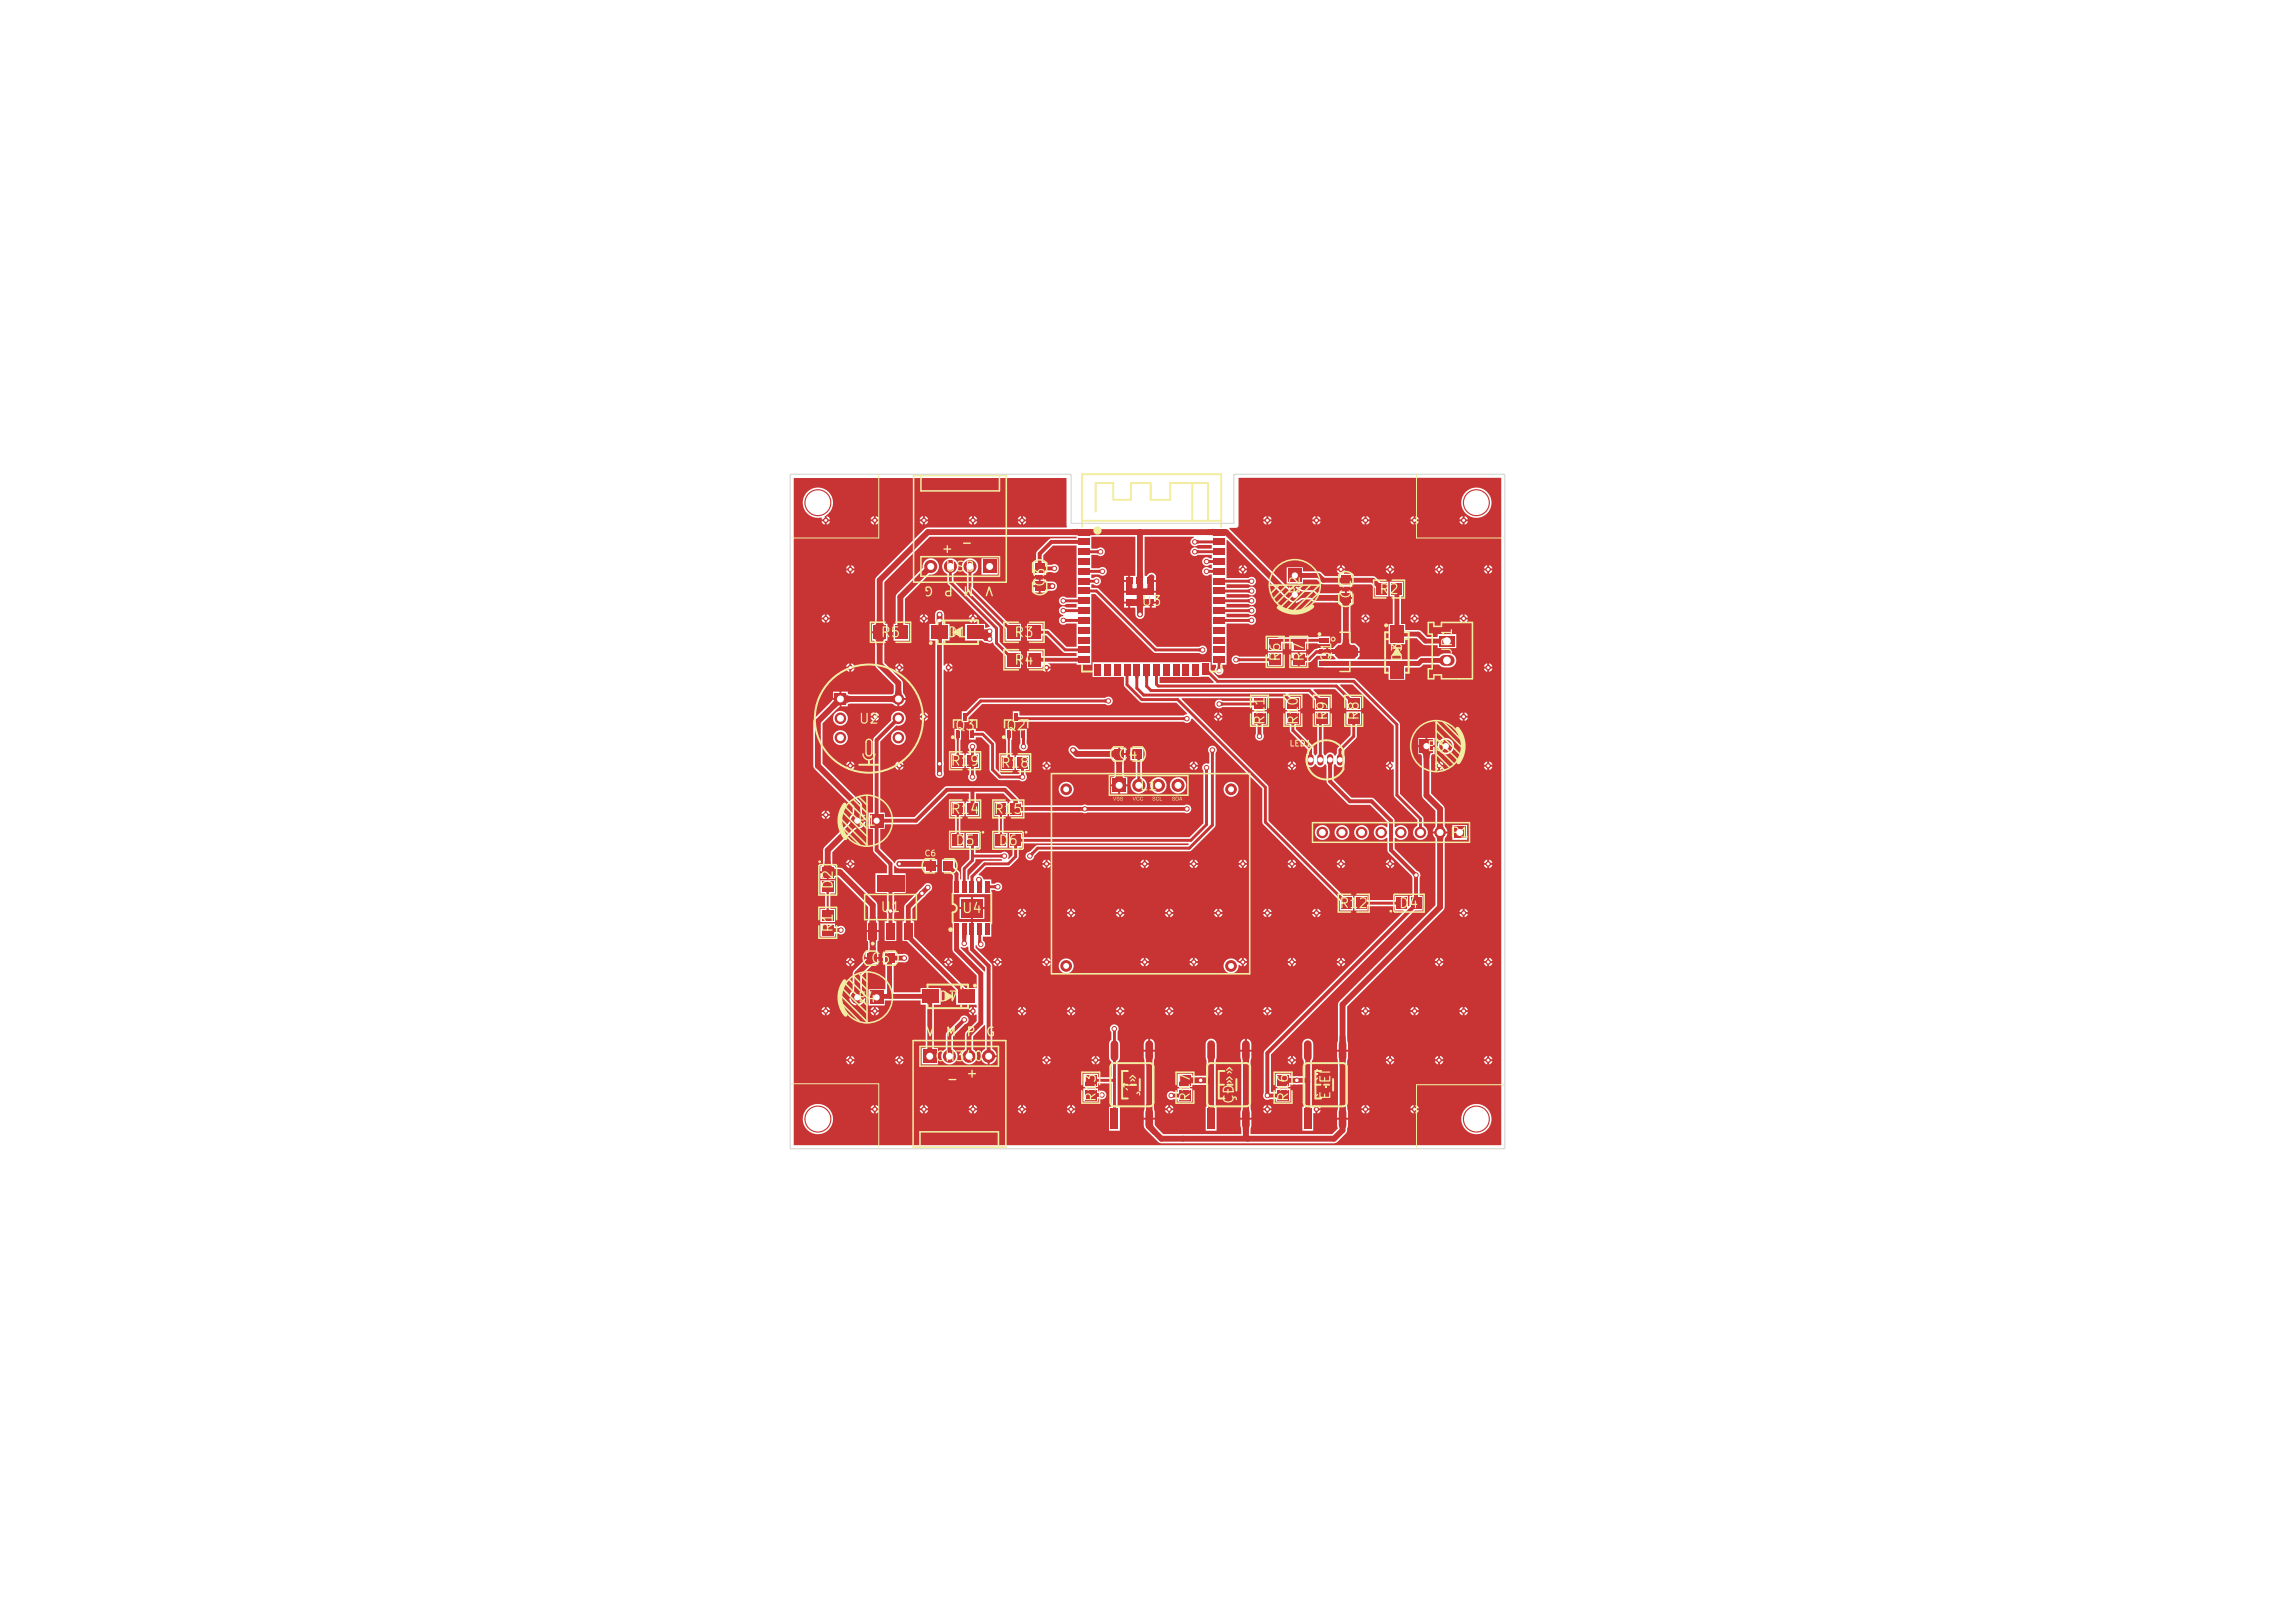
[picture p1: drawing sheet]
<svg xmlns="http://www.w3.org/2000/svg" width="297mm" height="210mm" viewBox="0 0 297 210" stroke-linecap="round" stroke-linejoin="round" font-family="sans-serif">
<defs><g id="words">
<g font-size="1.3" fill="#f2eda1">
<text x="122.2" y="74.3">USB</text>
<text x="135.5" y="76.1" transform="rotate(-90 135.5 76.1)">C3</text>
<text x="168.5" y="77" transform="rotate(-90 168.5 77)">E2</text>
<text x="175.1" y="77.6" transform="rotate(-90 175.1 77.6)">C1</text>
<text x="178.4" y="77.2">R2</text>
<text x="113.9" y="82.8">R5</text>
<text x="122.5" y="82.8">D1</text>
<text x="131.1" y="82.8">R3</text>
<text x="147.6" y="78.7">U3</text>
<text x="131.1" y="86.3">R4</text>
<text x="166" y="85.7" transform="rotate(-90 166 85.7)">R6</text>
<text x="169" y="85.7" transform="rotate(-90 169 85.7)">R7</text>
<text x="172.6" y="85.7" transform="rotate(-90 172.6 85.7)">Q1</text>
<text x="181.7" y="85.7" transform="rotate(-90 181.7 85.7)">D3</text>
<text x="188.2" y="84.8" transform="rotate(-90 188.2 84.8)">JP1</text>
<text x="111.1" y="93.9">U2</text>
<text x="123.5" y="94.8">Q3</text>
<text x="130.1" y="94.8">Q2</text>
<text x="164" y="93.9" transform="rotate(-90 164 93.9)">R11</text>
<text x="168.3" y="93.9" transform="rotate(-90 168.3 93.9)">R10</text>
<text x="172.1" y="93.3" transform="rotate(-90 172.1 93.3)">R9</text>
<text x="176.2" y="93.3" transform="rotate(-90 176.2 93.3)">R8</text>
<text x="122.9" y="99.4">R19</text>
<text x="129.4" y="99.6">R18</text>
<text x="144.6" y="98.5">C4</text>
<text x="184.5" y="97.5">E3</text>
<text x="110.9" y="107.2">E1</text>
<text x="122.9" y="105.6">R14</text>
<text x="128.5" y="105.6">R15</text>
<text x="147.4" y="102.6">L1</text>
<text x="123.5" y="109.7">D5</text>
<text x="129.1" y="109.7">D6</text>
<text x="187.5" y="108.7">P1</text>
<text x="108.1" y="115.2" transform="rotate(-90 108.1 115.2)">D2</text>
<text x="113.8" y="118.3">U1</text>
<text x="124.4" y="118.5">U4</text>
<text x="173.2" y="117.8">R12</text>
<text x="180.9" y="117.8">D4</text>
<text x="108.1" y="120.8" transform="rotate(-90 108.1 120.8)">R1</text>
<text x="112.6" y="124.9">C5</text>
<text x="110.9" y="130">E4</text>
<text x="121.4" y="129.9">D7</text>
<text x="120.9" y="137.6">CH340</text>
<text x="142.1" y="142.7" transform="rotate(-90 142.1 142.7)">R13</text>
<text x="147.4" y="141.9" transform="rotate(-90 147.4 141.9)">¸´Î»</text>
<text x="154.3" y="142.7" transform="rotate(-90 154.3 142.7)">R17</text>
<text x="160" y="143" transform="rotate(-90 160 143)">ÇÐ»»</text>
<text x="167" y="142.7" transform="rotate(-90 167 142.7)">R16</text>
<text x="172.5" y="142.4" transform="rotate(-90 172.5 142.4)">È·ÈÏ</text>
</g>
<g font-size="1.1" fill="#f2eda1">
<text x="123.4" y="70.3" transform="rotate(-180 123.4 70.3)">+</text>
<text x="126" y="69.5" transform="rotate(-180 126 69.5)">-</text>
<text x="120.9" y="75.6" transform="rotate(-180 120.9 75.6)">G</text>
<text x="123.4" y="75.6" transform="rotate(-180 123.4 75.6)">P</text>
<text x="126.1" y="75.6" transform="rotate(-180 126.1 75.6)">M</text>
<text x="128.6" y="75.6" transform="rotate(-180 128.6 75.6)">V</text>
<text x="119.8" y="134.4">V</text>
<text x="122.3" y="134.4">M</text>
<text x="125" y="134.4">P</text>
<text x="127.5" y="134.4">G</text>
<text x="122.4" y="140.5">-</text>
<text x="125" y="139.7">+</text>
</g>
<g font-size=".8" fill="#f2eda1">
<text x="166.8" y="96.8">LED1</text>
<text x="119.6" y="111">C6</text>
</g>
</g></defs>
<g fill="#c83434">
<path d="M128.9 108h1.3v1.5h-1.3z"/>
<path d="M130.8 108h1.3v1.5h-1.3z"/>
<path d="M186.3 82.3h2v1.4h-2z"/>
</g>
<path d="M187 85.5h.6" fill="none" stroke="#c83434" stroke-width="1.4"/>
<g fill="#c83434">
<path d="M179.9 85.6h1.8v2.2h-1.8z"/>
<path d="M179.9 81h1.8v2.2h-1.8z"/>
<path d="M112.6 105.3h1.7v1.7h-1.7z"/>
<path d="M144 100.8h1.7v1.7h-1.7z"/>
<path d="M123.7 94.5h.5v1h-.5z"/>
<path d="M125.6 94.5h.5v1h-.5z"/>
<path d="M124.7 92.2h.4v1h-.4z"/>
<path d="M164.3 84.7h1.5v1.3h-1.5z"/>
<path d="M164.3 82.8h1.5v1.3h-1.5z"/>
<circle cx="110.9" cy="106.2" r=".85"/>
<circle cx="138" cy="102.1" r=".76"/>
<circle cx="138" cy="125" r=".76"/>
<circle cx="159.3" cy="102.1" r=".76"/>
<circle cx="159.3" cy="125" r=".76"/>
<circle cx="147.4" cy="101.6" r=".85"/>
<circle cx="149.9" cy="101.6" r=".85"/>
<circle cx="152.5" cy="101.6" r=".85"/>
</g>
<path d="M169.6 98v.7M170.9 98v.7M172.1 98v.7M173.4 98v.7" fill="none" stroke="#c83434" stroke-width=".8"/>
<g fill="#c83434">
<path d="M113 80.9h1.6v1.8h-1.6z"/>
<path d="M115.8 80.9h1.6v1.8h-1.6z"/>
<path d="M143.7 143.4h1v2.7h-1z"/>
</g>
<path d="M144.2 135.1v1.7M148.7 135.1v1.7M148.7 143.9v1.7" fill="none" stroke="#c83434" stroke-width="1"/>
<g fill="#c83434">
<path d="M130.3 94.5h.5v1h-.5z"/>
<path d="M132.2 94.5h.5v1h-.5z"/>
<path d="M131.3 92.2h.4v1h-.4z"/>
<path d="M166.7 73.6h1.7v1.7h-1.7z"/>
<path d="M152.6 141h1.5v1.3h-1.5z"/>
<path d="M152.6 139.1h1.5v1.3h-1.5z"/>
<path d="M174.4 92.3h1.5v1.3h-1.5z"/>
<path d="M174.4 90.4h1.5v1.3h-1.5z"/>
<path d="M139.5 68.4h1.5v.9h-1.5z"/>
<path d="M139.5 69.7h1.5v.9h-1.5z"/>
<path d="M139.5 70.9h1.5v.9h-1.5z"/>
<path d="M139.5 72.2h1.5v.9h-1.5z"/>
<path d="M139.5 73.5h1.5v.9h-1.5z"/>
<path d="M139.5 74.8h1.5v.9h-1.5z"/>
<path d="M139.5 76h1.5v.9h-1.5z"/>
<path d="M139.5 77.3h1.5v.9h-1.5z"/>
<path d="M139.5 78.6h1.5v.9h-1.5z"/>
<path d="M139.5 79.8h1.5v.9h-1.5z"/>
<path d="M139.5 81.1h1.5v.9h-1.5z"/>
<path d="M139.5 82.4h1.5v.9h-1.5z"/>
<path d="M139.5 83.6h1.5v.9h-1.5z"/>
<path d="M139.5 84.9h1.5v.9h-1.5z"/>
<path d="M141.6 85.9h.9v1.5h-.9z"/>
<path d="M142.9 85.9h.9v1.5h-.9z"/>
<path d="M144.1 85.9h.9v1.5h-.9z"/>
<path d="M145.4 85.9h.9v1.5h-.9z"/>
<path d="M146.7 85.9h.9v1.5h-.9z"/>
<path d="M147.9 85.9h.9v1.5h-.9z"/>
<path d="M149.2 85.9h.9v1.5h-.9z"/>
<path d="M150.5 85.9h.9v1.5h-.9z"/>
<path d="M151.8 85.9h.9v1.5h-.9z"/>
<path d="M153 85.9h.9v1.5h-.9z"/>
<path d="M154.3 85.9h.9v1.5h-.9z"/>
<path d="M155.6 85.9h.9v1.5h-.9z"/>
<path d="M157 84.9h1.5v.9h-1.5z"/>
<path d="M157 83.6h1.5v.9h-1.5z"/>
<path d="M157 82.4h1.5v.9h-1.5z"/>
<path d="M157 81.1h1.5v.9h-1.5z"/>
<path d="M157 79.8h1.5v.9h-1.5z"/>
<path d="M157 78.6h1.5v.9h-1.5z"/>
<path d="M157 77.3h1.5v.9h-1.5z"/>
<path d="M157 76h1.5v.9h-1.5z"/>
<path d="M157 74.8h1.5v.9h-1.5z"/>
<path d="M157 73.5h1.5v.9h-1.5z"/>
<path d="M157 72.2h1.5v.9h-1.5z"/>
<path d="M157 70.9h1.5v.9h-1.5z"/>
<path d="M157 69.7h1.5v.9h-1.5z"/>
<path d="M157 68.4h1.5v.9h-1.5z"/>
<path d="M145.7 74.7h.9v.9h-.9z"/>
<path d="M145.7 76.1h.9v.9h-.9z"/>
<path d="M145.7 77.5h.9v.9h-.9z"/>
<path d="M147.1 74.7h.9v.9h-.9z"/>
<path d="M147.1 76.1h.9v.9h-.9z"/>
<path d="M147.1 77.5h.9v.9h-.9z"/>
<path d="M148.5 74.7h.9v.9h-.9z"/>
<path d="M148.5 76.1h.9v.9h-.9z"/>
<path d="M148.5 77.5h.9v.9h-.9z"/>
<path d="M106.4 117.8h1.5v1.3h-1.5z"/>
<path d="M106.4 119.7h1.5v1.3h-1.5z"/>
<path d="M125.1 80.9h2.2v1.8h-2.2z"/>
<path d="M120.5 80.9h2.2v1.8h-2.2z"/>
<path d="M119.5 135.8h1.7v1.7h-1.7z"/>
<path d="M182.6 116.1h1.3v1.5h-1.3z"/>
<path d="M180.7 116.1h1.3v1.5h-1.3z"/>
<path d="M140.4 141h1.5v1.3h-1.5z"/>
<path d="M140.4 139.1h1.5v1.3h-1.5z"/>
<path d="M123.5 119.5h.6v1.5h-.6z"/>
<path d="M124.5 119.5h.6v1.5h-.6z"/>
<path d="M125.5 119.5h.6v1.5h-.6z"/>
<path d="M126.5 119.5h.6v1.5h-.6z"/>
<path d="M127.5 119.5h.6v1.5h-.6z"/>
<path d="M127.5 114h.6v1.5h-.6z"/>
<path d="M126.5 114h.6v1.5h-.6z"/>
<path d="M125.5 114h.6v1.5h-.6z"/>
<path d="M124.5 114h.6v1.5h-.6z"/>
<path d="M123.5 114h.6v1.5h-.6z"/>
<path d="M124.4 116.3h2.8v2.4h-2.8z"/>
<path d="M123.3 108h1.3v1.5h-1.3z"/>
<path d="M125.2 108h1.3v1.5h-1.3z"/>
<path d="M144.2 96.9h1.3v1.3h-1.3z"/>
<path d="M146.5 96.9h1.3v1.3h-1.3z"/>
<path d="M123.3 103.9h1.3v1.5h-1.3z"/>
<path d="M125.2 103.9h1.3v1.5h-1.3z"/>
<path d="M119.3 128.1h2.2v1.7h-2.2z"/>
<path d="M123.9 128.1h2.2v1.7h-2.2z"/>
<path d="M127.2 72.5h1.7v1.7h-1.7z"/>
<path d="M156.2 143.4h1v2.7h-1z"/>
<circle cx="167.6" cy="77" r=".85"/>
<circle cx="122.9" cy="136.7" r=".85"/>
<circle cx="125.4" cy="136.7" r=".85"/>
<circle cx="127.9" cy="136.7" r=".85"/>
<circle cx="191.1" cy="144.8" r="1.75"/>
<circle cx="125.5" cy="73.3" r=".85"/>
<circle cx="123" cy="73.3" r=".85"/>
<circle cx="120.5" cy="73.3" r=".85"/>
<circle cx="191.1" cy="65" r="1.75"/>
</g>
<path d="M156.7 135.1v1.7M161.2 135.1v1.7M161.2 143.9v1.7" fill="none" stroke="#c83434" stroke-width="1"/>
<g fill="#c83434">
<path d="M112.2 123.3h1.3v1.3h-1.3z"/>
<path d="M114.5 123.3h1.3v1.3h-1.3z"/>
<path d="M108 89.7h1.5v1.5h-1.5z"/>
<path d="M133.1 84.5h1.6v1.8h-1.6z"/>
<path d="M130.3 84.5h1.6v1.8h-1.6z"/>
<path d="M131.7 97.9h1.3v1.5h-1.3z"/>
<path d="M129.8 97.9h1.3v1.5h-1.3z"/>
<path d="M166.6 92.3h1.5v1.3h-1.5z"/>
<path d="M166.6 90.4h1.5v1.3h-1.5z"/>
<path d="M170.7 82.6h1.2v.6h-1.2z"/>
<path d="M173.2 83.5h2.1l.4 .4v.9l-.4 .5h-2.1l-.5-.5v-.9z"/>
<path d="M170.7 84.1h2.1v.6h-2.1z"/>
<path d="M170.7 85.6h1.2v.6h-1.2z"/>
<path d="M168.7 143.4h1v2.7h-1z"/>
<circle cx="108.8" cy="92.9" r=".75"/>
<circle cx="108.8" cy="95.4" r=".75"/>
<circle cx="116.3" cy="95.4" r=".75"/>
<circle cx="116.3" cy="92.9" r=".75"/>
<circle cx="116.3" cy="90.4" r=".75"/>
<circle cx="105.8" cy="65" r="1.75"/>
</g>
<path d="M169.2 135.1v1.7M173.7 135.1v1.7M173.7 143.9v1.7" fill="none" stroke="#c83434" stroke-width="1"/>
<g fill="#c83434">
<path d="M178.2 75.5h1.3v1.5h-1.3z"/>
<path d="M180.1 75.5h1.3v1.5h-1.3z"/>
<path d="M162.2 90.4h1.5v1.3h-1.5z"/>
<path d="M162.2 92.3h1.5v1.3h-1.5z"/>
<path d="M122.1 111.4h1.3v1.3h-1.3z"/>
<path d="M119.8 111.4h1.3v1.3h-1.3z"/>
<path d="M112.6 128.2h1.7v1.7h-1.7z"/>
<path d="M170.4 92.3h1.5v1.3h-1.5z"/>
<path d="M170.4 90.4h1.5v1.3h-1.5z"/>
<path d="M133.1 80.9h1.6v1.8h-1.6z"/>
<path d="M130.3 80.9h1.6v1.8h-1.6z"/>
<path d="M125.2 97.7h1.3v1.5h-1.3z"/>
<path d="M123.3 97.7h1.3v1.5h-1.3z"/>
<path d="M165.3 141h1.5v1.3h-1.5z"/>
<path d="M165.3 139.1h1.5v1.3h-1.5z"/>
<path d="M175.5 116.1h1.3v1.5h-1.3z"/>
<path d="M173.6 116.1h1.3v1.5h-1.3z"/>
<path d="M112.4 119.4h1.1v2.1h-1.1z"/>
<path d="M113.5 113.2h3.5v2.1h-3.5z"/>
<path d="M114.7 119.4h1.1v2.1h-1.1z"/>
<path d="M117 119.4h1.1v2.1h-1.1z"/>
<path d="M183.8 95.7h1.7v1.7h-1.7z"/>
<path d="M173.5 76.7h1.3v1.3h-1.3z"/>
<path d="M173.5 74.4h1.3v1.3h-1.3z"/>
<path d="M128.9 103.9h1.3v1.5h-1.3z"/>
<path d="M130.8 103.9h1.3v1.5h-1.3z"/>
<path d="M133.9 72.9h1.3v1.3h-1.3z"/>
<path d="M133.9 75.2h1.3v1.3h-1.3z"/>
<path d="M188.2 107h1.5v1.5h-1.5z"/>
<path d="M167.3 84.7h1.5v1.3h-1.5z"/>
<path d="M167.3 82.8h1.5v1.3h-1.5z"/>
<path d="M106.4 114.1h1.5v1.3h-1.5z"/>
<path d="M106.4 112.2h1.5v1.3h-1.5z"/>
<circle cx="105.8" cy="144.8" r="1.75"/>
<circle cx="110.9" cy="129.1" r=".85"/>
<circle cx="187.1" cy="96.5" r=".85"/>
<circle cx="186.4" cy="107.7" r=".75"/>
<circle cx="183.8" cy="107.7" r=".75"/>
<circle cx="181.3" cy="107.7" r=".75"/>
<circle cx="178.7" cy="107.7" r=".75"/>
<circle cx="176.2" cy="107.7" r=".75"/>
<circle cx="173.7" cy="107.7" r=".75"/>
<circle cx="171.1" cy="107.7" r=".75"/>
<circle cx="162" cy="75.2" r=".36"/>
<circle cx="167.8" cy="139.8" r=".36"/>
<circle cx="142.7" cy="73.9" r=".36"/>
<circle cx="155.4" cy="139.8" r=".36"/>
<circle cx="141.9" cy="75.2" r=".36"/>
<circle cx="157.8" cy="91.1" r=".36"/>
<circle cx="157.8" cy="86.8" r=".36"/>
<circle cx="153.6" cy="93" r=".36"/>
<circle cx="128.1" cy="82.7" r=".36"/>
<circle cx="128.1" cy="81.7" r=".36"/>
<circle cx="162" cy="76.5" r=".36"/>
<circle cx="162" cy="77.7" r=".36"/>
<circle cx="155.6" cy="84.1" r=".36"/>
<circle cx="159.9" cy="85.4" r=".36"/>
<circle cx="117" cy="124" r=".36"/>
<circle cx="126.7" cy="113.8" r=".36"/>
<circle cx="124.8" cy="132" r=".36"/>
<circle cx="124.8" cy="122.1" r=".36"/>
<circle cx="162" cy="80.3" r=".36"/>
<circle cx="120.1" cy="114.8" r=".36"/>
<circle cx="121.6" cy="80.3" r=".36"/>
<circle cx="121.6" cy="98.8" r=".36"/>
<circle cx="119.3" cy="115.6" r=".36"/>
<circle cx="121.6" cy="100.1" r=".36"/>
<circle cx="121.6" cy="79.5" r=".36"/>
<circle cx="132.3" cy="100.5" r=".36"/>
<circle cx="129.1" cy="114.7" r=".36"/>
<circle cx="126.9" cy="122.2" r=".36"/>
<circle cx="132.5" cy="96.6" r=".36"/>
<circle cx="125.8" cy="100.5" r=".36"/>
<circle cx="125.8" cy="96.6" r=".36"/>
<circle cx="113.2" cy="92.7" r=".36"/>
<circle cx="135.4" cy="99.1" r=".36"/>
<circle cx="154.5" cy="99.1" r=".36"/>
<circle cx="183.1" cy="80" r=".36"/>
<circle cx="186.2" cy="137.2" r=".36"/>
<circle cx="157.7" cy="92.7" r=".36"/>
<circle cx="110" cy="124.5" r=".36"/>
<circle cx="148.1" cy="124.5" r=".36"/>
<circle cx="157.7" cy="130.8" r=".36"/>
<circle cx="148.1" cy="111.8" r=".36"/>
<circle cx="192.6" cy="124.5" r=".36"/>
<circle cx="176.7" cy="130.8" r=".36"/>
<circle cx="132.3" cy="67.3" r=".36"/>
<circle cx="179.9" cy="137.2" r=".36"/>
<circle cx="110" cy="99.1" r=".36"/>
<circle cx="189.4" cy="118.1" r=".36"/>
<circle cx="125.9" cy="80" r=".36"/>
<circle cx="192.6" cy="111.8" r=".36"/>
<circle cx="141.8" cy="137.2" r=".36"/>
<circle cx="179.9" cy="99.1" r=".36"/>
<circle cx="154.5" cy="124.5" r=".36"/>
<circle cx="170.4" cy="143.5" r=".36"/>
<circle cx="116.4" cy="137.2" r=".36"/>
<circle cx="106.9" cy="80" r=".36"/>
<circle cx="110" cy="137.2" r=".36"/>
<circle cx="179.9" cy="73.7" r=".36"/>
<circle cx="119.6" cy="143.5" r=".36"/>
<circle cx="113.2" cy="67.3" r=".36"/>
<circle cx="113.2" cy="143.5" r=".36"/>
<circle cx="151.3" cy="118.1" r=".36"/>
<circle cx="110" cy="73.7" r=".36"/>
<circle cx="119.6" cy="67.3" r=".36"/>
<circle cx="176.7" cy="80" r=".36"/>
<circle cx="164" cy="67.3" r=".36"/>
<circle cx="122.7" cy="86.4" r=".36"/>
<circle cx="116.4" cy="99.1" r=".36"/>
<circle cx="106.9" cy="105.4" r=".36"/>
<circle cx="173.5" cy="111.8" r=".36"/>
<circle cx="145" cy="130.8" r=".36"/>
<circle cx="186.2" cy="73.7" r=".36"/>
<circle cx="119.6" cy="80" r=".36"/>
<circle cx="122.7" cy="124.5" r=".36"/>
<circle cx="125.9" cy="143.5" r=".36"/>
<circle cx="183.1" cy="143.5" r=".36"/>
<circle cx="129.1" cy="124.5" r=".36"/>
<circle cx="135.4" cy="124.5" r=".36"/>
<circle cx="135.4" cy="111.8" r=".36"/>
<circle cx="106.9" cy="67.3" r=".36"/>
<circle cx="167.2" cy="99.1" r=".36"/>
<circle cx="189.4" cy="67.3" r=".36"/>
<circle cx="157.7" cy="118.1" r=".36"/>
<circle cx="160.8" cy="124.5" r=".36"/>
<circle cx="176.7" cy="143.5" r=".36"/>
<circle cx="176.7" cy="67.3" r=".36"/>
<circle cx="119.6" cy="92.7" r=".36"/>
<circle cx="173.5" cy="124.5" r=".36"/>
<circle cx="160.8" cy="73.7" r=".36"/>
<circle cx="186.2" cy="99.1" r=".36"/>
<circle cx="132.3" cy="130.8" r=".36"/>
<circle cx="160.8" cy="111.8" r=".36"/>
<circle cx="110" cy="111.8" r=".36"/>
<circle cx="179.9" cy="111.8" r=".36"/>
<circle cx="110" cy="86.4" r=".36"/>
<circle cx="138.9" cy="97.1" r=".36"/>
<circle cx="116.4" cy="111.8" r=".36"/>
<circle cx="116.4" cy="86.4" r=".36"/>
<circle cx="135.4" cy="137.2" r=".36"/>
<circle cx="125.9" cy="67.3" r=".36"/>
<circle cx="183.1" cy="130.8" r=".36"/>
<circle cx="192.6" cy="99.1" r=".36"/>
<circle cx="125.9" cy="130.8" r=".36"/>
<circle cx="147.5" cy="79.5" r=".36"/>
<circle cx="189.4" cy="130.8" r=".36"/>
<circle cx="170.4" cy="118.1" r=".36"/>
<circle cx="192.6" cy="137.2" r=".36"/>
<circle cx="173.5" cy="73.7" r=".36"/>
<circle cx="135.4" cy="86.4" r=".36"/>
<circle cx="138.6" cy="130.8" r=".36"/>
<circle cx="151.3" cy="130.8" r=".36"/>
<circle cx="113.2" cy="130.8" r=".36"/>
<circle cx="145" cy="118.1" r=".36"/>
<circle cx="132.3" cy="143.5" r=".36"/>
<circle cx="189.4" cy="92.7" r=".36"/>
<circle cx="192.6" cy="73.7" r=".36"/>
<circle cx="186.2" cy="124.5" r=".36"/>
<circle cx="138.6" cy="143.5" r=".36"/>
<circle cx="164" cy="143.5" r=".36"/>
<circle cx="192.6" cy="86.4" r=".36"/>
<circle cx="167.2" cy="124.5" r=".36"/>
<circle cx="154.5" cy="111.8" r=".36"/>
<circle cx="170.4" cy="67.3" r=".36"/>
<circle cx="164" cy="130.8" r=".36"/>
<circle cx="183.1" cy="67.3" r=".36"/>
<circle cx="189.4" cy="80" r=".36"/>
<circle cx="132.3" cy="118.1" r=".36"/>
<circle cx="106.9" cy="130.8" r=".36"/>
<circle cx="167.2" cy="137.2" r=".36"/>
<circle cx="136.2" cy="75.8" r=".36"/>
<circle cx="164" cy="118.1" r=".36"/>
<circle cx="167.2" cy="111.8" r=".36"/>
<circle cx="138.6" cy="118.1" r=".36"/>
<circle cx="151.3" cy="143.5" r=".36"/>
<circle cx="137.6" cy="80.3" r=".36"/>
<circle cx="154.6" cy="71.4" r=".36"/>
<circle cx="130" cy="110.8" r=".36"/>
<circle cx="133.3" cy="110.8" r=".36"/>
<circle cx="156.9" cy="97.1" r=".36"/>
<circle cx="156.1" cy="72.7" r=".36"/>
<circle cx="156.1" cy="73.9" r=".36"/>
<circle cx="156.1" cy="99.3" r=".36"/>
<circle cx="143.4" cy="90.7" r=".36"/>
<circle cx="144.2" cy="133.1" r=".36"/>
<circle cx="142.4" cy="71.4" r=".36"/>
<circle cx="137.6" cy="79" r=".36"/>
<circle cx="154.6" cy="70.1" r=".36"/>
<circle cx="142.6" cy="141.7" r=".36"/>
<circle cx="108.8" cy="120.4" r=".36"/>
<circle cx="151.6" cy="141.8" r=".36"/>
<circle cx="164" cy="141.8" r=".36"/>
<circle cx="153.6" cy="104.7" r=".36"/>
<circle cx="163" cy="95.3" r=".36"/>
<circle cx="140.4" cy="104.7" r=".36"/>
<circle cx="115.2" cy="117.9" r=".36"/>
<circle cx="183.3" cy="113.2" r=".36"/>
<circle cx="136.5" cy="73.6" r=".36"/>
<circle cx="162" cy="79" r=".36"/>
<circle cx="137.6" cy="77.7" r=".36"/>
</g>
<g fill="none" stroke="#c83434" stroke-width=".38">
<path d="M123 73.3v2l6 6v1.9l2.1 2.2M125.5 73.3v2.9l5.6 5.6M137.6 79h2.7M137.6 79h.1M140.3 75.2h1.6M140.3 73.9h2.4M140.3 76.5h1.6l7.6 7.6h6.1M140.3 71.4h.1M140.3 71.4h2.1M154.6 71.4h3.2M154.6 70.1h3.2M156.1 73.9h1.7"/>
<path d="M156.1 72.7h1.7M156.1 73.9h.1M157.8 75.2h4.2M157.8 76.5h.1M157.8 77.7h4.2M157.8 76.5h4.2M113.8 81.8v.3M125.8 96.6v3.9M125.8 95h1.4l1.3 1.3v3.3l.9 .9h2.9v-1.8M131.5 92.7l.3 .3h21.8M132.5 95.1v1.5M133.9 81.8h1.7l2.2 2.3h2.5"/>
<path d="M137.6 80.3h2.7M143.4 90.7h-16.5l-2 2M145.7 86.8l.2-.2v2l1.9 1.9h4.6l11.4 11.4v4.5l10.4 10.5M147.1 86.6v2.4l.9 .9h18.2l1.1 1.1M147.4 97.6v4M148.4 86.6v2.2l.5 .6h20.6l1.6 1.6M149.7 86.6v1.9l.2 .3h23l2.3 2.2M156 86.6l1.6 1.6h17.6l5.6 5.5v9.2l3 3v1.8M156.1 99.3v7.4l-2 2h-22.7v2.1l-.9 1h-3.1l-1.6 1.6v1.3M156.9 97.1v9.7l-3 3h-19.6l-1 1M157.8 85.4v1.4M157.8 80.3h4.2"/>
<path d="M163 91l-.1 .1h-5.1M165 85.3v.1h-5.1M167.3 92.9v1.6l2.3 2.3v1.5M171.1 92.9l-.2 .3v5.1M171.3 82.9h-5.7l-.6 .5M171.8 84.4h-1.4l-1 .9h-1.3M175.2 92.9v2.4l-1.8 1.8v1.2M125.8 108.7v2.6l-1 1.1v2.3M125.8 110.8h4.2M127.8 114.7h1.3M176.1 116.9h5.3M126.8 120.2v1.9l.1 .1"/>
<path d="M144.2 133.1v11.7M144.2 139.7l-3 .1"/>
</g>
<path d="M121.6 79.5v20.6M167.6 74.5h3l.7 .6h6.4l1.1 1.1M180.7 76.2l.1 .1v5.8h2.8l.9 .9h2.8M187.3 85.5h-3.3l-.4 .4h-12.3M120.1 114.8l-2.6 2.6v3.8l7.5 7.5v.2M126.7 113.8l.1 .1v.8M113.4 129.1l.2-.2h6.8l-.1 .1v7.7M117 124h-1.9v4.8l.1 .1M123.8 120.2v2.7l3.1 3.1v6.3l-1.5 1.6v2.8M166 139.8h3.1l.1 .2M169.2 136v8.8" fill="none" stroke="#c83434" stroke-width=".63"/>
<g fill="none" stroke="#c83434" stroke-width=".76">
<path d="M120.5 73.3l-4 3.9v4.5l.1 .1M121.6 79.5v.8M134.5 75.8h1.7M146.1 78h2.8M147.5 68.9v10.6M149 74.7l-.1 .1v1.8h-2.8v-1.4M113.8 82.1v3.9l2.5 2.4v2h-7.5l-3 3v5.7l5.1 5.1v2l-3.8 3.8v2.9h1.6l4.2 4.2v6.9l-2 2v3.1M113.8 81.8v-6.7l6.3-6.2h38.6l8.1 8.1h3l.4 .4h4v6.9v.1M138.9 97.1l.5 .5h5.4M145.1 97.6l-.3 .2v3.8M184.6 96.5v6.4l1.8 1.8v12.7l-12.7 12.6v16.2l-1.1 1.1h-22.3l-1.6-1.5v-9.8M116.4 111.8h3.8"/>
<path d="M153.3 139.8h3.2l.2 .2M156.7 136v8.8M161.2 136v11.1l.3 .2"/>
</g>
<g fill="none" stroke="#c83434" stroke-width=".51">
<path d="M134.5 71.7v1.9h2M136.1 70.1h4.2M113.4 95.8v14.2l1.8 1.8v8.7M126.6 81.7h1.5v1h-.5l-.4-.4M126.6 82.2h1.5M140.3 85.4h-6.4M163 92.9v2.4M172.1 98.3v2.8l2.6 2.6h2.8l2.5 2.5v3.8l3.3 3.2v3.8l-19.3 19.2v5.6M122.7 112l1.1 1.1v1.6M125.8 102.2v2.5M153.6 104.7h-22.2v-1.1l-1.4-1.4h-7.5l-4 4h-5.1M107.1 120.4h1.7"/>
<path d="M124.8 132l-1.9 1.9v2.8M124.8 120.2v1.9M125.8 120.2v2.6l2.1 2.2v11.7M141.2 141.7h1.4M153.3 141.7l-1.7 .1M166 141.7v.1"/>
</g>
<path d="M130.6 95v3.6l-.2 .1M123.9 104.7v4M123.9 104.7h.1M129.5 104.7v4M129.5 104.7h.1" fill="none" stroke="#c83434" stroke-width=".25"/>
<circle cx="115.2" cy="114.3" r=".25" fill="#c83434"/>
<path d="M136.1 70.1l-1.6 1.6M116.3 92.9l-2.9 2.9M164 141.8h2" fill="none" stroke="#c83434" stroke-width=".51"/>
<path d="M123.9 95h.1M123.9 95v3.4M107.1 114.8v3.7" fill="none" stroke="#c83434" stroke-width=".25"/>
<path d="M137.6 77.7h.1M137.6 77.7h2.7M157.8 79h.1M157.8 79h4.2" fill="none" stroke="#c83434" stroke-width=".38"/>
<g fill="#c83434">
<path d="M115.2 90.1l.5-.2v1.1l-.5-.2z"/>
<path d="M146.7 87.4h.8l-.1 .1-.1 .3h-.4v-.3z"/>
<path d="M127.3 81.7l.1 .2h.4v.5l-.4 .1-.1 .2z"/>
<path d="M147.1 75.4h.8l.1 .7h-.9z"/>
<path d="M112.6 118.6h.7l.1 .6 .1 .2h-1.1l.1-.2z"/>
<path d="M186 106.6h.7l.2 .6h-1.1z"/>
<path d="M160.9 142.8h.7l.1 .9h-.9z"/>
<path d="M125.7 100h.3l.1 .3h-.5z"/>
<path d="M161.5 75h.2v.5l-.2-.1z"/>
<path d="M123.8 97.4h.3l.1 .3h-.5z"/>
<path d="M127.3 81.9h.4l.1-.2 .5 .5-.5 .5-.1-.2-.4-.1z"/>
<path d="M157.6 86.3h.4v.2h-.5z"/>
<path d="M112.2 123.7l1.2 .9a1.02 1.02 0 0 0-1.1 .5l-.6-.4 .5-.7 .1-.2z"/>
<path d="M126.6 121.7l.4-.1 .1 .3-.5 .2z"/>
<path d="M145.7 75.4h.8l.1 .7h-.9z"/>
<path d="M123.8 107.7h.3l.1 .3h-.5z"/>
<path d="M160.8 137.1h.9l-.1 .8h-.7z"/>
<path d="M173.3 137.1h.9l-.1 .8h-.7z"/>
<path d="M147.1 74h.8l.1 .7h-.9z"/>
<path d="M146.3 76.2l.8-.1v.9h-.8z"/>
<path d="M153.1 92.8l.2-.1v.5h-.2z"/>
<path d="M148 76.1l.7 .1v.8h-.7z"/>
<path d="M143.4 97.2a.75 .75 0 0 0 .8-.2v1.2a.42 .42 0 0 0-.5-.3h-.3z"/>
<path d="M183.8 97.4h1.6a.58 .58 0 0 0-.4 .8h-.8a.58 .58 0 0 0-.4-.8z"/>
<path d="M107 117.6h.2l.2 .2h-.5z"/>
<path d="M128.6 114.6l.3-.1v.5l-.3-.1z"/>
<path d="M154.9 71.1l.2 .1v.4h-.2z"/>
<path d="M131.8 100.4l.3-.1v.5l-.3-.1z"/>
<path d="M125.6 96.9h.5l-.1 .2h-.3z"/>
<path d="M166.5 76.1l.3 .3 .2-.1-.1 1.1-.8-.6z"/>
<path d="M147.1 77h.9l-.1 .8h-.8z"/>
<path d="M124.3 122.6l.1-.1a.55 .55 0 0 0 .8 0h.1l.1 .5 .1 .2 2 2v.5h-.1z"/>
<path d="M150.1 87.6h6.3l.7 .7-.1 .1h-6.9z"/>
<path d="M126.2 111.2h3.3l.2 .1v.1h-2.4l-1.8 1.7-.1 .7h-.2v-1.2l.9-1z"/>
<path d="M102.7 61.9h35.3v6.4h-17.9l-.4 .1-6.4 6.5-.1 5.4-.1 .4h-.3v1h2v-1h-.3l-.1-.4v-5l5.9-5.9 19 .1v.2h-3.4l-1.8 1.8v1.2h-.4v1.7h1.7v-.4l.8 .1a.57 .57 0 0 0 .8-.6 .57 .57 0 0 0-.9-.4h-.7v-.4h-.4v-.9l1.3-1.2h3v6.7h-1.3a.57 .57 0 0 0-.8 0 .57 .57 0 0 0 0 .9 .57 .57 0 0 0 .8-.1h1.3v.5h-1.3a.57 .57 0 0 0-.9 .2 .57 .57 0 0 0 .5 .8v.1l-.2 .1a.58 .58 0 0 0-.3 .8 .58 .58 0 0 0 .9 .1h1.3v3h-1.3l-2.2-2.2-.2-.1h-.7v-.7h-2v2.2h2v-.7h.5l2.3 2.3h1.6v.4h-4.4v-.6h-2v2.2h2v-.2h1.1l-.3-.5h3.6v.2h1.9v-9.1h.5l7.7 7.6h5.8a.59 .59 0 0 0 .8 0 .59 .59 0 0 0 0-.8 .59 .59 0 0 0-.8 0h-5.5l-5.6-5.6h1.4v.5h.5v-.5h-1.9l-1.9-1.9-.3-.1h-.7v-.5h.3a.57 .57 0 0 0 .8 0 .57 .57 0 0 0 0-.8 .57 .57 0 0 0-.8 0h-.3v-.3h4.3v.5h.5v-.5h-4.8v-.2h1a.58 .58 0 0 0 .9 0 .58 .58 0 0 0 0-.8 .58 .58 0 0 0-.9 0h-1v-1.7h.8a.58 .58 0 0 0 .8 0 .58 .58 0 0 0 0-.8 .58 .58 0 0 0-.8 0h-.8v-1.5l5.7-.1v5.1h-.6v.7h-.2v.1h-.6v.3v.8h.6v.3h-.6v1.1h.6v.2h.2v.6l.6 .1a1.73 1.73 0 0 0 .2 1.2 .6 .6 0 0 0 .7 .2 .6 .6 0 0 0 .3-.6v-.9h.7v-.5h.3v.5h.5v-.5h-.8l.1-.3h.7v-1.1h-.7v-.3h.7v-.3v-.8h-.7v-.3h.7v-.1a.62 .62 0 0 0-.4-.8 .62 .62 0 0 0-.8 .4h-.3v-.3v-4.8h6.4v.2h-.1a.58 .58 0 0 0-.2 .9 .58 .58 0 0 0 .9 0h1.7v.5h-1.7a.59 .59 0 0 0-.9 0 .59 .59 0 0 0 0 .8 .59 .59 0 0 0 .9 0h1.7v.5h-.2a.59 .59 0 0 0-.9 0 .59 .59 0 0 0 .1 .8 .59 .59 0 0 0 .8 0h.2v.4h-.3a.57 .57 0 0 0-.8 0 .57 .57 0 0 0 0 .8 .57 .57 0 0 0 .8 0h.3v11.7h.6v.4a.58 .58 0 0 0 0 .8 .58 .58 0 0 0 .8 0 .58 .58 0 0 0 0-.9v-.3h.5v-.6h.7a.6 .6 0 0 0 .4 .5 .6 .6 0 0 0 .6-.1h3.7v.4h3.8v-.8h-.8v.8h-1.1v-1.8h1.1v.8h.8v-.8h.3v1.8h.8v-.5h.6l.8-.9 1.2 .1v-1.1h-1.1v.1l-.4 .2-.9 .8h-.2v-.5h-4.9v.6h-3.7a.6 .6 0 0 0-.6-.1 .6 .6 0 0 0-.4 .5h-.7v-1.1h7.3v-1h1.1v1h1.9v-1l3.1 .1v-1.1l-8 .2v1.8h-5.4v-3.6h2.8a.59 .59 0 0 0 .9 0 .59 .59 0 0 0 0-.9 .59 .59 0 0 0-.9 .1h-2.8v-.5h2.8a.59 .59 0 0 0 .9 0 .59 .59 0 0 0 0-.8 .59 .59 0 0 0-.9 0h-2.8v-.5h2.8a.59 .59 0 0 0 .9 0 .59 .59 0 0 0 0-.8 .59 .59 0 0 0-.9 0h-2.8v-.4h2.8a.59 .59 0 0 0 .9 0 .59 .59 0 0 0 0-.9 .59 .59 0 0 0-.9 .1h-2.8v-.5h2.8a.59 .59 0 0 0 .9 0 .59 .59 0 0 0 0-.8 .59 .59 0 0 0-.9 0h-2.8v-1h1.6a.56 .56 0 0 0 .5 .4 .56 .56 0 0 0 .6-.4h-.4v.4h-.3v-.4h-2v-.2h2v-.5h.3v.5h.4v-.1a.57 .57 0 0 0-.6-.4 .57 .57 0 0 0-.5 .5h-1.6v-3.7h.1l7.6 7.5 .3 .2a1.22 1.22 0 0 0 1.8 0h1.1l.4 .3 .2 .1h2.9h.2v.2h.2v.1v4.8l-.1 .1h-.3l-.6 .6h-.6v1.1h.6l.3 .3v.1h-2.3v1.1h9.2v1.6h2.2v-1.5h10.1a.56 .56 0 0 0 .6 .4 .56 .56 0 0 0 .5-.4h-.4v.4h-.2v-.4h-10.6v-.1l1.9-.1 .4-.3h2a1.42 1.42 0 0 0 1.8 .3h4.5v-.5h.2v.5h.4a.56 .56 0 0 0-.5-.5 .56 .56 0 0 0-.6 .5l-4-.1a.91 .91 0 0 0 .4-1 .91 .91 0 0 0-.8-.7 1.27 1.27 0 0 0-1.4 .4h-2.2l-.2 .1-.4 .3h-7.7v-.1l.3-.3v-.4h-1.8v-.3h1.8v-.4l-.5-.4h6.4v-.8h1.4l1 .8 1.7 .1v.4h2.5v-1.9h-2.5v.4h-1.3l-.9-.8-1.9-.1v-.8h-.6v-.5h1.2v.1a.57 .57 0 0 0 .6 .3 .57 .57 0 0 0 .5-.4h5.3v.1a.57 .57 0 0 0 .6 .3 .57 .57 0 0 0 .5-.4h-.5v.4h-.2v-.4h-6.1v.4h-.3v-.4h-1.6v-.3h1.6v-.4h.3v.4h6.1v-.4h.2v.4h.5l-.1-.1a.57 .57 0 0 0-.5-.3 .57 .57 0 0 0-.5 .4h-5.3v-.1a.57 .57 0 0 0-.6-.3 .57 .57 0 0 0-.5 .4h-1.2v-2.7h.3v-1.9h-1.7v1.9h.3v3.5h-.5v2.7h-4.2l-.1-.2h-.5l-.1-.3v-2.7h1.4v.1a.57 .57 0 0 0 .6 .3 .57 .57 0 0 0 .5-.4h-.5v.4h-.2v-.4h-1.8v-.3h1.8v-.4h.2v.4h.5l-.1-.1a.57 .57 0 0 0-.5-.3 .57 .57 0 0 0-.5 .4h-1.4v-1.4v-.3h.2v-.7h-.8v-.1h-.2v-.9h.3v.7h.7v-.7h-1.7v.2l-.3 .1h-2.5l-.4-.4-1.5-.1-.5-.3-.4-.1v2.1h-.3v-2.1l-.5 .3-.1-.1-2.7-2.7h2.4v2.1h2.1v-.5h1.8l.6 .6h2.3v.3h1.7v-.3h2.4l.6 .5v1.1h1.7v-1.9h-1.1l-.7-.7-2.9-.1v-.3h-1.1v-.1l.2-.3h5.2l.1 .1a.57 .57 0 0 0 .5 .3 .57 .57 0 0 0 .5-.4h5.3v.1a.57 .57 0 0 0 .6 .3 .57 .57 0 0 0 .5-.4h5.2l.1 .1a.57 .57 0 0 0 .5 .3 .57 .57 0 0 0 .5-.4h-.4v.4h-.2v-.4h-6.1v.4h-.3v-.4h-6.1v.4h-.2v-.4h-6.8l.1 .3 .2 .1v.3h-1.8l-.5-.4-.4-.2h-2v-.3h4.8v-.5h.3v.5h6.1v-.5h.2v.5h6.1v-.5h.3v.5h6.1v-.5h.2v.5h.4v-.1a.57 .57 0 0 0-.6-.4 .57 .57 0 0 0-.5 .5h-5.2v-.1a.57 .57 0 0 0-.6-.4 .57 .57 0 0 0-.5 .5h-5.3v-.1a.57 .57 0 0 0-.6-.4 .57 .57 0 0 0-.5 .5h-5.2v-.1a.57 .57 0 0 0-.6-.4 .57 .57 0 0 0-.5 .5h-4.4v-.2h-4.5l-5-5v-.1h.8a.34 .34 0 0 0 .4-.3v-.5h3.2a.56 .56 0 0 0 .5 .4 .56 .56 0 0 0 .6-.4h5.2v.1a.57 .57 0 0 0 .6 .3 .57 .57 0 0 0 .5-.4h5.3v.1a.57 .57 0 0 0 .6 .3 .57 .57 0 0 0 .5-.4h5.2v.1a.57 .57 0 0 0 .6 .3 .57 .57 0 0 0 .5-.4h5.3v.1a.57 .57 0 0 0 .6 .3 .57 .57 0 0 0 .5-.4h-.5v.4h-.2v-.4h-6.1v.4h-.3v-.4h-6.1v.4h-.2v-.4h-6.1v.4h-.3v-.4h-6.1v.4h-.2v-.4h-3.6v-.3h3.6v-.4h.2v.4h6.1v-.4h.3v.4h6.1v-.4h.2v.4h6.1v-.4h.3v.4h6.1v-.4h.2v.4h.5l-.1-.1a.57 .57 0 0 0-.5-.3 .57 .57 0 0 0-.5 .4h-5.3v-.1a.57 .57 0 0 0-.6-.3 .57 .57 0 0 0-.5 .4h-5.2l-.1-.1a.57 .57 0 0 0-.5-.3 .57 .57 0 0 0-.5 .4h-5.3v-.1a.57 .57 0 0 0-.6-.3 .57 .57 0 0 0-.5 .4h-5.2l-.1-.1a.57 .57 0 0 0-.5-.3 .57 .57 0 0 0-.5 .4h-3.2v-2.2h28.8v.4a1.96 1.96 0 0 0 3.2 1.2 1.96 1.96 0 0 0-.4-3.3 1.96 1.96 0 0 0-2.8 1.7h-28.8v-3.2h34v86.4h-91.6v-3.4h1.2a1.96 1.96 0 0 0 2.5 1.9 1.96 1.96 0 0 0 1-3h5.3v.1a.57 .57 0 0 0 .6 .3 .57 .57 0 0 0 .5-.4h5.2v.1a.57 .57 0 0 0 .6 .3 .57 .57 0 0 0 .5-.4h5.3v.1a.57 .57 0 0 0 .6 .3 .57 .57 0 0 0 .5-.4h5.2v.1a.57 .57 0 0 0 .6 .3 .57 .57 0 0 0 .5-.4h5.3v.1a.57 .57 0 0 0 .6 .3 .57 .57 0 0 0 .5-.4h-.5v.4h-.2v-.4h-6.1v.4h-.3v-.4h-6.1v.4h-.2v-.4h-6.1v.4h-.3v-.4h-6.1v.4h-.2v-.4h-5.7l-.2-.3h5.9v-.4h.2v.4h6.1v-.4h.3v.4h6.1v-.4h.2v.4h6.1v-.4h.3v.4h6.1v-.4h.2v.4h.5a.56 .56 0 0 0-.6-.4 .56 .56 0 0 0-.5 .4h-5.3v-.1a.57 .57 0 0 0-.6-.3 .57 .57 0 0 0-.5 .4h-5.2l-.1-.1a.57 .57 0 0 0-.5-.3 .57 .57 0 0 0-.5 .4h-5.3v-.1a.57 .57 0 0 0-.6-.3 .57 .57 0 0 0-.5 .4h-5.2l-.1-.1a.57 .57 0 0 0-.5-.3 .57 .57 0 0 0-.5 .4h-5.5l-.3-.2a1.96 1.96 0 0 0-3 1.6h-1.2v-4h37.5v1.7h1.9v-.3h.2a.56 .56 0 0 0 .9-.5 .56 .56 0 0 0-.9-.5h-.2v-.4h-39.4v-1.9h37.5v1.7h1.9v-.4h1.7v3h-.3v3.1h1.4v-1.4h3.1l.1 1.1 1.8 1.8 .4 .1h22.3l.5-.1 1.1-1.1 .1-.2 .2-.9v-.7h-1.5v.7l.1 .4-.7 .7h-10.6l.1-1.8h-1.4l.1 1.8h-10.1l-1-1.1-.1-.7h-4.5v-1h3.1v.7h1.4v-.9h1.4a.56 .56 0 0 0 .5 .4 .56 .56 0 0 0 .6-.4h-.5v.4h-.2v-.4h-1.8l-.1-.3h1.9v-.4h.2v.4h.5a.56 .56 0 0 0-.6-.4 .56 .56 0 0 0-.5 .4h-1.5v-1.6h1.7a.56 .56 0 0 0 .9 .4h.5v.3h1.9v-1.7h-1.9v.5l-.6-.1a.57 .57 0 0 0-.8 .6h-1.7v-2.9h3.1v1.7h1.9v-.2h1.8l-.1 5.9h1.4v-2.4h3.1v.7h1.4v-.9h1.6v.1a.57 .57 0 0 0 .6 .3 .57 .57 0 0 0 .5-.4h-.5v.4h-.2v-.4h-2v-.3h2v-.4h.2v.4h.5a.56 .56 0 0 0-.6-.4 .56 .56 0 0 0-.5 .4h-1.6l-.1-.3v-1.3h1.6a.56 .56 0 0 0 .9 .4h.8v.3h1.9v-1.7h-1.9v.5h-.6v-2.4h.6v1.7h1.9v-.3h1.7v2.9h-.2v3.1h1.4v-1.5h19.2a1.96 1.96 0 0 0 2.8 1.8 1.96 1.96 0 0 0 .4-3.4 1.96 1.96 0 0 0-3.2 1.2v.4h-19.2v-.7l.2-.1 .4 .1 .3-.2h2.2v.7h1.5l-.1-.9h1.8v.1a.57 .57 0 0 0 .6 .3 .57 .57 0 0 0 .5-.4h5.2v.1a.57 .57 0 0 0 .6 .3 .57 .57 0 0 0 .5-.4h-.4v.4h-.3v-.4h-6.1v.4h-.2v-.4h-2.2v-.3h2.2v-.4h.2v.4h6.1v-.4h.3v.4h.4a.56 .56 0 0 0-.5-.4 .56 .56 0 0 0-.6 .4h-5.2l-.1-.1a.57 .57 0 0 0-.5-.3 .57 .57 0 0 0-.5 .4h-1.8l-.1-6.1h5l.1 .1a.57 .57 0 0 0 .5 .3 .57 .57 0 0 0 .5-.4h5.3v.1a.57 .57 0 0 0 .6 .3 .57 .57 0 0 0 .5-.4h5.2l.1 .1a.57 .57 0 0 0 .5 .3 .57 .57 0 0 0 .5-.4h-.4v.4h-.2v-.4h-6.1v.4h-.3v-.4h-6.1v.4h-.2v-.4h-5.5l.1-.2h5.4v-.5h.2v.5h6.1v-.5h.3v.5h6.1v-.5h.2v.5h.4a.56 .56 0 0 0-.5-.5 .56 .56 0 0 0-.6 .5h-5.2v-.1a.57 .57 0 0 0-.6-.4 .57 .57 0 0 0-.5 .5h-5.3v-.1a.57 .57 0 0 0-.6-.4 .57 .57 0 0 0-.5 .5h-4.9l.1-1h-1.5l.1 1.5v5.7l-.1 .6h-2.2l.1-.2h-.4v.4h-.3v-1.1h.3v.4h.4v-.1a.57 .57 0 0 0-1-.1h-.1v-5.9l.2-.5v-1h4.5l-.2-1.5v-3.3h1.9v.1a.57 .57 0 0 0 .6 .3 .57 .57 0 0 0 .5-.4h5.2v.1a.57 .57 0 0 0 .6 .3 .57 .57 0 0 0 .5-.4h5.3v.1a.57 .57 0 0 0 .6 .3 .57 .57 0 0 0 .5-.4h-.5v.4h-.2v-.4h-6.1v.4h-.3v-.4h-6.1v.4h-.2v-.4h-2.3v-.3h2.3v-.4h.2v.4h6.1v-.4h.3v.4h6.1v-.4h.2v.4h.5l-.1-.1a.57 .57 0 0 0-.5-.3 .57 .57 0 0 0-.5 .4h-5.3v-.1a.57 .57 0 0 0-.6-.3 .57 .57 0 0 0-.5 .4h-5.2l-.1-.1a.57 .57 0 0 0-.5-.3 .57 .57 0 0 0-.5 .4h-1.9v-.5l5.7-5.6h5.7a.56 .56 0 0 0 .5 .4 .56 .56 0 0 0 .6-.4h5.2l.1 .1a.57 .57 0 0 0 .5 .3 .57 .57 0 0 0 .5-.4h-.4v.4h-.2v-.4h-6.1v.4h-.3v-.4h-6.1l.2-.2h5.9v-.5h.3v.5h6.1v-.5h.2v.5h.4v-.1a.57 .57 0 0 0-.6-.4 .57 .57 0 0 0-.5 .5h-5.2v-.1a.57 .57 0 0 0-.6-.4 .57 .57 0 0 0-.5 .5h-5.5l6.1-6.1h2.6v.1a.57 .57 0 0 0 .6 .3 .57 .57 0 0 0 .5-.4h-.5v.4h-.2v-.4h-3l.3-.3h2.7v-.4h.2v.4h.5l-.1-.1a.57 .57 0 0 0-.5-.3 .57 .57 0 0 0-.5 .4h-2.3l.3-.4 .1-.2v-5.5h5a.56 .56 0 0 0 .6 .4 .56 .56 0 0 0 .5-.4h-.4v.4h-.2v-.4h-5.5v-.2h5.5v-.5h.2v.5h.4v-.1a.57 .57 0 0 0-.6-.4 .57 .57 0 0 0-.5 .5h-5v-3l.3-.9h-1.9l.4 .9v8.4l-12.5 12.5-.2 .4v4.5l-.1 1.3h-3a1.3 1.3 0 0 0-.3-1.2 .71 .71 0 0 0-.7-.1 .71 .71 0 0 0-.5 .6v1.7l.2 .5v2h-1.7v-.4h-2.5v-1.6h2.1a.56 .56 0 0 0 .6 .4 .56 .56 0 0 0 .5-.4h-.4v.4h-.2v-.4h-2.6v-.2h2.6v-.5h.2v.5h.4v-.1a.57 .57 0 0 0-.6-.4 .57 .57 0 0 0-.5 .5h-2.1v-.7l18.6-18.6h1v-1.9h-.4l.1-2.4a.56 .56 0 0 0-.4-.8l-2.9-2.9v-1.4h.1a.96 .96 0 0 0 1.4 0 .96 .96 0 0 0 0-1.4 .96 .96 0 0 0-1.4 0h-.1v-.8l-.2-.3-2.5-2.5-.3-.2h-2.6l-2.3-2.3v-1.8l.1-.2h.1a.6 .6 0 0 0 .9 .3h5.6l.2 .3 .3 .1v-.4h-6.1l.2-.2h5.9v-.5l-.3 .2-.2 .3h-5.4a1.7 1.7 0 0 0-.1-1.5v-.3l1.8-1.8v-1.6h.5v-1.7h-1.9v1.7h.6v1.3l-1.7 1.7-.1 .3v.4l-.2 .3h-.1a.61 .61 0 0 0-.6-.4 .61 .61 0 0 0-.5 .3h-.2l-.1-.2v-3.7h.8v-1.7h-1.9v1.7h.3v3.7l-.2 .3h-.1l-.2-.3v-.7l-.1-.3-2.2-2.2v-.5h.6v-1.7h-1.9v1.7h.5v.7l.1 .3 2.2 2.2v.5l-.2 .2a1.29 1.29 0 0 0 .4 1.5 .61 .61 0 0 0 .8-.3h.1a.61 .61 0 0 0 .6 .4 .61 .61 0 0 0 .5-.4h.2l.1 .2v2l.1 .3 2.7 2.7h2.8l2.2 2.3v.6h-.1a.96 .96 0 0 0-1.3 0 .96 .96 0 0 0 0 1.4 .96 .96 0 0 0 1.3 0h.1l.1 1.8 3.1 3.2 .1 .1v2.4h-.4v1.3h-.2v-1.3h-1.7v.6h-3.5v-.6h-1.7v1.9h1.7v-.5h3.5v.5h1.1l.1 .1-18 18-.2 .3v5.2l-.1 .4h-1.6v-4.4l.1-1.3h-1.4l.1 1.5v5.7l-.1 .6h-3.1v-.7h-.1v-6l.1-.4v-1h4.5v-.9l-.2-.3-.3-.2v1.4h-.3v-1.4l-.4 .2a1.3 1.3 0 0 0-.2 1.2h-3.1v-.7a.71 .71 0 0 0-.7-.7 .71 .71 0 0 0-.7 .7l.1 4.1h-1.8v-.3h-5l.1-2.8h-1.4l.1 1.5v5.7l-.1 .6h-3.1v-.7h-.3v-5.8l.3-.4v-1.2h4.5v-.9l-.2-.3-.3-.2v1.4h-.3v-1.4l-.4 .2a1.3 1.3 0 0 0-.2 1.2h-3.1v-.9l-.3-.4v-1l.1-.2a.57 .57 0 0 0-.6-.7 .57 .57 0 0 0-.3 .9v1l-.2 .3-.1 .3v1.9l.3 .4v2h-1.7v-.5h-39.4v-1.6h6.8v.1a.57 .57 0 0 0 .6 .3 .57 .57 0 0 0 .5-.4h5.2l.1 .1a.57 .57 0 0 0 .5 .3 .57 .57 0 0 0 .5-.4h-.4v.4h-.2v-.4h-6.1v.4h-.3v-.4h-7.2v-.2h7.2v-.5h.3v.5h6.1v-.5h.2v.5h.4v-.1a.57 .57 0 0 0-.6-.4 .57 .57 0 0 0-.5 .5h-5.2v-.1a.57 .57 0 0 0-.6-.4 .57 .57 0 0 0-.5 .5h-6.8v-6.1h3.6v.1a.57 .57 0 0 0 .6 .3 .57 .57 0 0 0 .5-.4h5.3v.1a.57 .57 0 0 0 .6 .3 .57 .57 0 0 0 .5-.4h-.5v.4h-.2v-.4h-6.1v.4h-.3v-.4h-4v-.3h4v-.4h.3v.4h6.1v-.4h.2v.4h.5l-.1-.1a.57 .57 0 0 0-.5-.3 .57 .57 0 0 0-.5 .4h-5.3v-.1a.57 .57 0 0 0-.6-.3 .57 .57 0 0 0-.5 .4h-3.6v-.6h11.8v-.6h4.6v.5h.7v5.6h-.5v2.1h2.1v-1h.4v.2a1.06 1.06 0 0 0 1.7 .6 1.06 1.06 0 0 0-.2-1.8v-1.6l1.6-1.6a.56 .56 0 0 0 .3-.9 .56 .56 0 0 0-1 .2l-1.8 1.9-.1 2.1a1.06 1.06 0 0 0-.5 .9h-.4v-1.1h-.5v-4.6h4.5l.1 .2 .3 .2v-.4h-4.9v-.3h4.9v-.4l-.3 .1-.1 .3h-4.5v-.7h.8v-2.2h-2.6v.6h-3.5v-3.6h.4v-.3h1a.57 .57 0 0 0 .6-.6 .57 .57 0 0 0-.8-.5h-.8v-.3h-1.7v1.7h.3v3.2h-2.2v2.1h-9.7v-.9h7.2a1.05 1.05 0 0 0 1 .9 1.05 1.05 0 0 0 1.1-.9h-.9v.9h-.3v-.9h-8.1v-.3h9.3l-.4-.9-.1-1.8 1.5-1.3 .7-.1v-.7h-1.7v-.1l-1.5 1.6-.1 .4-.1 2-.4 .9h-7.2v-4.3h6.8a.56 .56 0 0 0 .5 .4 .56 .56 0 0 0 .6-.4h-.4v.4h-.3v-.4h-7.2v-.2h7.2v-.5h.3v.5h.4v-.1a.57 .57 0 0 0-.6-.4 .57 .57 0 0 0-.5 .5h-6.8v-1.1h9.3v.5h1.7l-.2-1.7 .1-.4h.1v-1.1h-1.5v1.1h.1v.1v1l-.1 .3h-.2v.2h-9.3v-3.8h3.5v1.7h1.9v-.4l.5 .1a.57 .57 0 0 0 .8-.6 .57 .57 0 0 0-.9-.4h-.4v-.4h-5.4v-1.9h3.5v1.7h1.9v-1.7h-.6v-2h.6v-1.7h-1.9v1.7h.6v2h-4.1v-4.6h3.5v.7h.8v-.7h-4.3v-.8h3.5v.5h.9v.2h.1v.8h.9v-.2h.4l3.8 3.8v1.6v.3h-.1v1.1h1.5v-1.1h-.1l-.1-.3v-1.8l-.1-.4-4.3-4.3-.2-.1-.8-.1v-.2h-.3v-.1h1.7v.1a.57 .57 0 0 0 .6 .3 .57 .57 0 0 0 .5-.4h-.4v.4h-.3v-.4h-2.1l-.1-.2h2.2v-.5h.3v.5h.4a.56 .56 0 0 0-.6-.5 .56 .56 0 0 0-.5 .5h-1.8v-1.4l3-3 .2-.1h2.1v3l1.8 1.8v1h-1.5v2.5h1.5v2.1a.51 .51 0 0 0 0 .6v1h-.3v2.5h2.8l6.4 6.4v1.9h2.6l.1 .1v.2l-.1 .1-.3-.1v1.1l.3-.1h.1v.8l-1.5 1.6v2.1a1.06 1.06 0 0 0-.1 1.8 1.06 1.06 0 0 0 1.6-.8h.5v.1a1.04 1.04 0 0 0 .9 .8v-.9h.3v.9l.4-.1 .3-.3h6.1a.56 .56 0 0 0 .5 .4 .56 .56 0 0 0 .6-.4h5.2l.1 .1a.57 .57 0 0 0 .5 .3 .57 .57 0 0 0 .5-.4h-.4v.4h-.2v-.4h-6.1v.4h-.3v-.4h-6.5l.1-.2h6.4v-.5h.3v.5h6.1v-.5h.2v.5h.4a.56 .56 0 0 0-.5-.5 .56 .56 0 0 0-.6 .5h-5.2v-.1a.57 .57 0 0 0-.6-.4 .57 .57 0 0 0-.5 .5h-6l.1-.3h-2.6l.1-.1a1.06 1.06 0 0 0-.6-.9v-1.7l1.5-1.5 .1 .1-.1 3.1a1.02 1.02 0 0 0-.5 .7h2.1v-.1a1.02 1.02 0 0 0-.6-.7v-4.7h3.3a.56 .56 0 0 0 .6 .4 .56 .56 0 0 0 .5-.4h5.3v.1a.57 .57 0 0 0 .6 .3 .57 .57 0 0 0 .5-.4h5.2v.1a.57 .57 0 0 0 .6 .3 .57 .57 0 0 0 .5-.4h5.3v.1a.57 .57 0 0 0 .6 .3 .57 .57 0 0 0 .5-.4h5.2v.1a.57 .57 0 0 0 .6 .3 .57 .57 0 0 0 .5-.4h5.3v.1a.57 .57 0 0 0 .6 .3 .57 .57 0 0 0 .5-.4h-.5v.4h-.2v-.4h-6.1v.4h-.3v-.4h-6.1v.4h-.2v-.4h-6.1v.4h-.3v-.4h-6.1v.4h-.2v-.4h-6.1v.4h-.3v-.4h-3.7v-.3h3.7v-.4h.3v.4h6.1v-.4h.2v.4h6.1v-.4h.3v.4h6.1v-.4h.2v.4h6.1v-.4h.3v.4h6.1v-.4h.2v.4h.5l-.1-.1a.57 .57 0 0 0-.5-.3 .57 .57 0 0 0-.5 .4h-5.3v-.1a.57 .57 0 0 0-.6-.3 .57 .57 0 0 0-.5 .4h-5.2l-.1-.1a.57 .57 0 0 0-.5-.3 .57 .57 0 0 0-.5 .4h-5.3v-.1a.57 .57 0 0 0-.6-.3 .57 .57 0 0 0-.5 .4h-5.2l-.1-.1a.57 .57 0 0 0-.5-.3 .57 .57 0 0 0-.5 .4h-5.3v-.1a.57 .57 0 0 0-.6-.3 .57 .57 0 0 0-.5 .4h-3.3v-5.7l-.2-.4h.3a.56 .56 0 0 0 .6 .4 .56 .56 0 0 0 .5-.4h5.3l.1 .3 .3 .1v-.4h.3v.4h1.4v.2a.97 .97 0 0 0 1.3 .7 .97 .97 0 0 0 .6-1.3h8.7v.1a.57 .57 0 0 0 .6 .3 .57 .57 0 0 0 .5-.4h5.2l.2 .3 .3 .1v-.4h.2v.4h3.7l.1 .2a.97 .97 0 0 0 1.1 .7 .97 .97 0 0 0 .8-1l.1-.1 .3 .2a.53 .53 0 0 0 .7-.4h5.2l.1 .1a.57 .57 0 0 0 .5 .3 .57 .57 0 0 0 .5-.4h5.3v.1a.57 .57 0 0 0 .6 .3 .57 .57 0 0 0 .5-.4h-.4v.4h-.3v-.4h-6.1v.4h-.2v-.4h-6.1v.4h-.3v-.4h-.4v-.1h-.2l-.1-.1h.7v-.5h.3v.5h6.1v-.5h.2v.5h6.1v-.5h.3v.5h.4v-.1a.57 .57 0 0 0-.6-.4 .57 .57 0 0 0-.5 .5h-5.3v-.1a.57 .57 0 0 0-.6-.4 .57 .57 0 0 0-.5 .5h-5.2v-.1a.57 .57 0 0 0-.6-.4 .57 .57 0 0 0-.5 .5l-.3-.1a.97 .97 0 0 0-1.1-.2 .97 .97 0 0 0-.6 .9h-3.6l.3-.4h-6.7v.4h-.3v-.4h-9.1l-.2-.2h9.3v-.5h.3v.5h6.1v-.5h.2v.5h.4a.56 .56 0 0 0-.5-.5 .56 .56 0 0 0-.6 .5h-5.2v-.1a.57 .57 0 0 0-.6-.4 .57 .57 0 0 0-.5 .5l-8.9-.1a.97 .97 0 0 0-1.1-.2 .97 .97 0 0 0-.6 .9h-1.3l.3-.4h-6.8v.4h-.2v-.4h-.8l-.2-.2h1v-.5h.2v.5h6.1v-.5h.3v.5h.4v-.1a.57 .57 0 0 0-.6-.4 .57 .57 0 0 0-.5 .5h-5.3v-.1a.57 .57 0 0 0-.6-.4 .57 .57 0 0 0-.5 .5h-.5l-1.7-1.8v-.3h.1a.56 .56 0 0 0 .9 .4 .56 .56 0 0 0-.1-1v-.5h1.1v-1.9h-2.4v.9h-.2v-.9h-2.4v3.8l3.1 3.1v1.6h-1.5l-3.2-3.2h.5a.56 .56 0 0 0 .5 .4 .56 .56 0 0 0 .6-.4h-.4v.4h-.3v-.4h-.9l-.2-.2h1.1v-.5h.3v.5h.4v-.1a.57 .57 0 0 0-.6-.4 .57 .57 0 0 0-.5 .5h-.7l-3.2-3.2v-2h-.2v-1.6h6.1v1.3h1.5v-1.3h.2v1.3h1.5v-.6h4.3v.1a.57 .57 0 0 0 .6 .3 .57 .57 0 0 0 .5-.4h5.3v.1a.57 .57 0 0 0 .6 .3 .57 .57 0 0 0 .5-.4h5.2v.1a.57 .57 0 0 0 .6 .3 .57 .57 0 0 0 .5-.4h5.3v.1a.57 .57 0 0 0 .6 .3 .57 .57 0 0 0 .5-.4h5.2v.1a.57 .57 0 0 0 .6 .3 .57 .57 0 0 0 .5-.4h5.3v.1a.57 .57 0 0 0 .6 .3 .57 .57 0 0 0 .5-.4h5.2v.1a.57 .57 0 0 0 .6 .3 .57 .57 0 0 0 .5-.4h-.4v.4h-.3v-.4h-6.1v.4h-.2v-.4h-6.1v.4h-.3v-.4h-6.1v.4h-.2v-.4h-6.1v.4h-.3v-.4h-6.1v.4h-.2v-.4h-6.1v.4h-.3v-.4h-4.7v-.3h4.7v-.4h.3v.4h6.1v-.4h.2v.4h6.1v-.4h.3v.4h6.1v-.4h.2v.4h6.1v-.4h.3v.4h6.1v-.4h.2v.4h6.1v-.4h.3v.4h.4v-.1a.57 .57 0 0 0-.6-.3 .57 .57 0 0 0-.5 .4h-5.2l-.1-.1a.57 .57 0 0 0-.5-.3 .57 .57 0 0 0-.5 .4h-5.3v-.1a.57 .57 0 0 0-.6-.3 .57 .57 0 0 0-.5 .4h-5.2l-.1-.1a.57 .57 0 0 0-.5-.3 .57 .57 0 0 0-.5 .4h-5.3v-.1a.57 .57 0 0 0-.6-.3 .57 .57 0 0 0-.5 .4h-5.2l-.1-.1a.57 .57 0 0 0-.5-.3 .57 .57 0 0 0-.5 .4h-5.3v-.1a.57 .57 0 0 0-.6-.3 .57 .57 0 0 0-.5 .4h-4.3v-.4h-9.3l1.5-1.5h4.6v1.3h1.5v-1.3h.2v1.3h1.5v-1.3h-7.8l.9-.9a.57 .57 0 0 0-.1-.8 .57 .57 0 0 0-.8 .2l-2.5 2.6-.1 2h-.2v2.5h-.8v-2.5h-.3v-1l.1-.3-.1-.3v-2.1h1.5v-2.5h-1.5v-1h.1l.2 .2 .4 .2h3.2v.5h1.7v-.7h-.7v.7h-.3v-1.7h.3v.7h.7v-.7h.6v1.7h1l.4 .4v2.4h5v-.6h.4a.58 .58 0 0 0 .8 0 .58 .58 0 0 0 0-.8 .58 .58 0 0 0-.8 0h-.4v-.5h-1l-.2-.4-.5-.2 1-1h2.9l.4-.3h4a.56 .56 0 0 0 .5 .4 .56 .56 0 0 0 .6-.4h11.6v.1a.57 .57 0 0 0 .6 .3 .57 .57 0 0 0 .5-.4h5.2l.1 .1a.57 .57 0 0 0 .5 .3 .57 .57 0 0 0 .5-.4h5.3v.1a.57 .57 0 0 0 .6 .3 .57 .57 0 0 0 .5-.4h5.2l.1 .1a.57 .57 0 0 0 .5 .3 .57 .57 0 0 0 .5-.4h-.4v.4h-.2v-.4h-6.1v.4h-.3v-.4h-6.1v.4h-.2v-.4h-6.1v.4h-.3v-.4h-12.4v.4h-.3v-.4h-4.4l.3-.2h4.1v-.5h.3v.5h12.4v-.5h.3v.5h6.1v-.5h.2v.5h6.1v-.5h.3v.5h6.1v-.5h.2v.5h.4v-.1a.57 .57 0 0 0-.6-.4 .57 .57 0 0 0-.5 .5h-5.2v-.1a.57 .57 0 0 0-.6-.4 .57 .57 0 0 0-.5 .5h-5.3v-.1a.57 .57 0 0 0-.6-.4 .57 .57 0 0 0-.5 .5h-5.2v-.1a.57 .57 0 0 0-.6-.4 .57 .57 0 0 0-.5 .5h-11.6v-.1a.57 .57 0 0 0-.6-.4 .57 .57 0 0 0-.5 .5h-3.7l.6-.7v-1.3h.5v-.6h21.5v.2h-19.5l-.3 .2-.7 .7a.58 .58 0 0 0-.6 .6 .58 .58 0 0 0 .6 .5 .58 .58 0 0 0 .6-.6l.6-.5 19.6-.1 3.2-3.2v-4.8h1l.1 .3a.97 .97 0 0 0 1.5 .5 .97 .97 0 0 0-.2-1.7 .97 .97 0 0 0-1.4 .9h-1v-4.6a.59 .59 0 0 0 0-.9 .59 .59 0 0 0-.8 .1 .59 .59 0 0 0 0 .8v1.3h-.1a.59 .59 0 0 0-.7 .2 .59 .59 0 0 0 0 .8v6.7l-1.8 1.8h-21.6v-.5h-1.7v1.9h.4v1l-.5 .5-.1-.1a.58 .58 0 0 0-.1-.8 .58 .58 0 0 0-.8 .1h-3.3v-.7h4.2v-1.9h-.5v-2.2h.5v-1.9h-1.7v1.9h.5v2.2h-.5v1.9h-2v-1.9h-1.7v1.9h.4v1.5l-1 1v1.6h-.1a1.32 1.32 0 0 0-.7-1.6v-1h-7.2a.57 .57 0 0 0-.6 .5h-.1l-.1-.2-1.7-1.7v-.1h10.9v-1.9h-.5v-2.2h.5v-1.9h-1.7v1.9h.5v2.2h-.5v1.9h-9.2v-2.5h.6v-.5l4.2-.1 4-3.9h2.7v1h-.4v1.9h1.7v-1.9h-.4v-1h3.5l1 .9-.1 .1h-.1v1.9h1.7v-.5h7.8l.3 .1 .3-.1h12.6a.56 .56 0 0 0 .9-.4 .56 .56 0 0 0-.9-.5h-12.6l-.3-.1-.3 .1h-7.8v-.5h-.4l-.1-.4-1.2-1.2h6.4v.3a.97 .97 0 0 0 1.3 .7 .97 .97 0 0 0 .6-1.4h4.9v1h.9v-1h.3v1h.9v-1h-7a.97 .97 0 0 0-1.1-.5 .97 .97 0 0 0-.8 .9h-6.4l-.2-.2-.4-.2h-7.5l-.3 .2-3.8 3.8h-3.9v-.6h-.6v-5.9h1.9l.1 .1a.57 .57 0 0 0 .5 .3 .57 .57 0 0 0 .5-.4h-.4v.4h-.2v-.4h-2.4v-.2h2.4v-.5h.2v.5h.4v-.1a.57 .57 0 0 0-.6-.4 .57 .57 0 0 0-.5 .5h-1.9v-3l.5-.6h.9a.96 .96 0 0 0 1.4 .9 .96 .96 0 0 0 .2-1.6 .96 .96 0 0 0-1.6 .5v.2h-.9l1.6-1.5a.95 .95 0 0 0 1.2-1h1.8v.1a.57 .57 0 0 0 .6 .3 .57 .57 0 0 0 .5-.4h-.4v.4h-.3v-.4h-2.2v-.3h2.2v-.4h.3v.4h.4a.56 .56 0 0 0-.5-.4 .56 .56 0 0 0-.6 .4h-1.8l-.1-.1a.96 .96 0 0 0-1.2-.4 .96 .96 0 0 0-.6 1.1l-2.3 2.4v9.5h-.6v2.1h-1.6v-.9h.3v.9h.1a1.04 1.04 0 0 0 .8-.9h-2.1v-.1l-.2 .4-3.1 3.2-.1 2-.1 .2h-.2v.2h-3.5v-6.6h3.6v.1a.57 .57 0 0 0 .6 .3 .57 .57 0 0 0 .5-.4h-.4v.4h-.3v-.4h-4v-.3h4v-.4h.3v.4h.4v-.1a.57 .57 0 0 0-.6-.3 .57 .57 0 0 0-.5 .4h-3.6v-6.2h2.6l.1 .4 5 4.9-.1 .8-.3 .5-.1 .4h2.1l-.1-.4-.3-.5-.1-1-.1-.4-4.6-4.6h2.7a.56 .56 0 0 0 .5 .4 .56 .56 0 0 0 .6-.4h-.4v.4h-.3v-.4h-3.1l-.2-.2h3.3v-.5h.3v.5h.4v-.1a.57 .57 0 0 0-.6-.4 .57 .57 0 0 0-.5 .5h-2.9l-.2-.2v-3.4h1.4a.96 .96 0 0 0 1.4 .9 .96 .96 0 0 0 .2-1.6 .96 .96 0 0 0-1.6 .5v.2h-1.4v-1.8l.7-.7h.7v.3a.96 .96 0 0 0 1.1 .7 .96 .96 0 0 0 .8-1h3v.1a.57 .57 0 0 0 .6 .3 .57 .57 0 0 0 .5-.4h-.5v.4h-.2v-.4h-3.4v-.3h3.4v-.4h.2v.4h.5a.56 .56 0 0 0-.6-.4 .56 .56 0 0 0-.5 .4h-3l-.1-.1a.96 .96 0 0 0-1.1-.5 .96 .96 0 0 0-.7 .9h-.7l1.6-1.5h-.1v-.8h-.8v-.1l-2.5 2.6v6h-2.6v-8.7h6.2v1h.8v-.3l.4-.1 5.3 .1a1.05 1.05 0 0 0 1.8-.5h-.8v.8h-.3v-1h.2v-.1h.9l-.3-.7-.1-1.4-1.6-1.7h.6l.1 .1a.57 .57 0 0 0 .5 .3 .57 .57 0 0 0 .5-.4h-.4v.4h-.2v-.4h-1.1l-.3-.2h1.4v-.5h.2v.5h.4v-.1a.57 .57 0 0 0-.6-.4 .57 .57 0 0 0-.5 .5h-.9l-.5-.5v-2.5l.2-.4h6.4v17.1a.56 .56 0 0 0 .7 .7 .56 .56 0 0 0 .4-.8v-.5h3.3v.7a.59 .59 0 0 0 0 .8 .59 .59 0 0 0 .9 0 .59 .59 0 0 0-.1-.8v-.7h.5v-1.9h-.5v-.5a.58 .58 0 0 0 0-.8 .58 .58 0 0 0-.8 0 .58 .58 0 0 0 0 .9v.4h-.4v1.9h-.2v-1.9h-.5l.1-3.2h1v1.4h.9v-.3h.7l1.1 1.1v3.2l1 1.1 .3 .1h2.5a.59 .59 0 0 0 .8 0 .59 .59 0 0 0 0-.8v-.5h.5v-.4h1.7a.56 .56 0 0 0 .5 .4 .56 .56 0 0 0 .6-.4h-.4v.4h-.3v-.4h-2.1v-.2h2.1v-.5h.3v.5h.4v-.1a.57 .57 0 0 0-.6-.4 .57 .57 0 0 0-.5 .5h-1.7v-1.3h-1.7v1.9h.4v.5h-2.3l-.5-.5h2.2v-1.9h-.4v-1.1h1a.56 .56 0 0 0 .3 .5 .56 .56 0 0 0 .6 0h5.5v.2a1.61 1.61 0 0 0 1.1 .9h4.6v.2h.2v.2v1.6l-.1 .4h-.3v.9h2.1v-.9h-.4l-.1-.4v-1.5l.1-.3h.2v-.7h-.9v-.1h-.1l1-.1v.1v-.1h-1v-.8h.3v.7h.7v-.7h.6v1.7h.7v2.2a1.06 1.06 0 0 0-.2 1.9 1.06 1.06 0 0 0 1.6-.9h.5v.3a1.06 1.06 0 0 0 1.2 .8 1.06 1.06 0 0 0 .9-1.1h.4v.3a1.06 1.06 0 0 0 1.7 .5 1.06 1.06 0 0 0-.2-1.7 1.06 1.06 0 0 0-1.5 .9h-.4l-.1-.3a1.06 1.06 0 0 0-1.1-.7 1.06 1.06 0 0 0-.9 1h-.5v-.3a1.01 1.01 0 0 0-.6-.7v-1.4h6.1a.56 .56 0 0 0 .6 .4 .56 .56 0 0 0 .5-.4h-.4v.4h-.2v-.4h-6.6v-.2h6.6v-.5h.2v.5h.4v-.1a.57 .57 0 0 0-.6-.4 .57 .57 0 0 0-.5 .5h-6.1v-.6h.2v-1.7h-4v.2l-.4 .1h-4l-.3-.4a.6 .6 0 0 0-.7-.1 .6 .6 0 0 0-.3 .6h-5.5l.1-.1a.66 .66 0 0 0 0-.8v-1.9h-.9v1.9l-.1 .4h-1l.1-2.3h-.9l.1 3.4h-.6v1.9h-.5l-.2-.2-.1-3.3-1.3-1.4-.3-.1h-.9v-.3h-2.8l.1 3.2h-.5v1.9h-1v-6h3.2v-.5l.9-.9h4.9v1.4h22.1a.6 .6 0 0 0 1-.4h.1l9.1 9v4.4l.1 .3 9.9 9.9v1.2h1.7v-1.9h-1.2l-4-4h3.1v.1a.57 .57 0 0 0 .6 .3 .57 .57 0 0 0 .5-.4h5.2l.1 .1a.57 .57 0 0 0 .5 .3 .57 .57 0 0 0 .5-.4h-.4v.4h-.2v-.4h-6.1v.4h-.3v-.4h-3.5l-.3-.2h3.8v-.5h.3v.5h6.1v-.5h.2v.5h.4v-.1a.57 .57 0 0 0-.6-.4 .57 .57 0 0 0-.5 .5h-5.2v-.1a.57 .57 0 0 0-.6-.4 .57 .57 0 0 0-.5 .5h-3.4l-3.9-4h4.5v.3a.96 .96 0 0 0 1 .7 .96 .96 0 0 0 .9-1h.6v.3a.96 .96 0 0 0 1.1 .7 .96 .96 0 0 0 .8-1h.6l.1 .3a.96 .96 0 0 0 1.5 .5 .96 .96 0 0 0-.2-1.7 .96 .96 0 0 0-1.4 .9h-.6v-.2a.96 .96 0 0 0-1.1-.7 .96 .96 0 0 0-.8 .9h-.6v-.2a.96 .96 0 0 0-1.1-.7 .96 .96 0 0 0-.8 .9h-4.5l-1.5-1.5-.1-4.5-2.4-2.5h4.9l.1 .1a.57 .57 0 0 0 .5 .3 .57 .57 0 0 0 .5-.4h-.4v.4h-.2v-.4h-5.4l-.3-.2h5.7v-.5h.2v.5h.4v-.1a.57 .57 0 0 0-.6-.4 .57 .57 0 0 0-.5 .5h-5.2l-6.1-6.1h1.8v.1a.57 .57 0 0 0 .6 .3 .57 .57 0 0 0 .5-.4h-.4v.4h-.3v-.4h-2.2l-.2-.3h2.4v-.4h.3v.4h.4v-.1a.57 .57 0 0 0-.6-.3 .57 .57 0 0 0-.5 .4h-2l-.6-.5h7.5v1.7h.5v1.2a.56 .56 0 0 0 .5 .8 .56 .56 0 0 0 .5-.8v-1.2h.4v-1.7h-9.4l-1.6-1.6 .1-.2h9v.4h-3.8a.59 .59 0 0 0-.8 0 .59 .59 0 0 0 0 .8 .59 .59 0 0 0 .8 0h3.8v.4h1.9v-1.6h2.2l.3 .3v1.3h1.9v-1.7h-1.3l-.3-.3 .1-.1h2.5l.9 .8v1.3h1.9v-1.7h-1.3l-.8-.9v-.1h2.8l1.4 1.4v1.3h1.9v-1.7h-1.2l-1.5-1.5 .1-.1h1.5l5.4 5.3v4.7l-.1 .1-.3-.2v1.1l.3-.1 .1 .1v3.4l3 3.1v.8a.96 .96 0 0 0-.3 1.4 .96 .96 0 0 0 1.5 0 .96 .96 0 0 0-.4-1.4v-1l-.1-.2-2.9-3v-6h2.4v.9h.3l.1 .1 .1 5.4 1.7 1.8v1.9l-.4 .8h1.9l-.3-.8h1v1.9h1.9v-1.9h-2.9l-.1-2.4-1.7-1.7v-3.5h.5v.1a.57 .57 0 0 0 .6 .3 .57 .57 0 0 0 .5-.4h5.2l.1 .1a.57 .57 0 0 0 .5 .3 .57 .57 0 0 0 .5-.4h-.4v.4h-.2v-.4h-6.1v.4h-.3v-.4h-.9v-.2h.9v-.5h.3v.5h6.1v-.5h.2v.5h.4v-.1a.57 .57 0 0 0-.6-.4 .57 .57 0 0 0-.5 .5h-5.2v-.1a.57 .57 0 0 0-.6-.4 .57 .57 0 0 0-.5 .5h-.5v-1.2l.1-.2h.4v-.9h-4.5v-.2h4.8l.1 .3a1.06 1.06 0 0 0 1.7 .6 1.06 1.06 0 0 0-.2-1.8 1.06 1.06 0 0 0-1.6 .9h-4.8v-1h2.4v.9h.9v-.9h.2v.9h1v-.9h-4.5l-.1-1.9-.6-.7h8.4a.56 .56 0 0 0 .5 .4 .56 .56 0 0 0 .6-.4h-.5v.4h-.2v-.4h-8.8l-.3-.3h9.1v-.4h.2v.4h.5l-.1-.1a.57 .57 0 0 0-.5-.3 .57 .57 0 0 0-.5 .4h-8.7l-4.9-4.8h-17.6l-1-1.1v-1h-15.3v1.9h4l.1 1.2 2.1 2.1h4.6l1.4 1.4v.1l-.4 .2h-21.3v-.6h-5.7l.9-.9h15.9a.58 .58 0 0 0 .8 0 .58 .58 0 0 0 0-.8 .58 .58 0 0 0-.8 0h-16.1l-.3 .1-1.6 1.6h-.5v1.4h-2.4v-6.7l.1-.1a.56 .56 0 0 0 .6 .3 .56 .56 0 0 0 .5-.4h11.6v.1a.57 .57 0 0 0 .6 .3 .57 .57 0 0 0 .5-.4h-.4v.4h-.3v-.4h-12.4v.4h-.3v-1.1h.3v.5h.4v-.1a.57 .57 0 0 0-.5-.4 .57 .57 0 0 0-.6 .3h-.1v-3.2h.8v-2.2h-.8l.1-.5h3.2a.56 .56 0 0 0 .5 .4 .56 .56 0 0 0 .6-.4h-.5v.4h-.2v-.4h-3.6v-.3h3.6v-.4h.2v.4h.5l-.1-.1a.57 .57 0 0 0-.5-.3 .57 .57 0 0 0-.5 .4h-3.2v-.4a.6 .6 0 0 0-.6-.6 .6 .6 0 0 0-.6 .6v1.2h-.7v2.2h-2.7v-2.2h-.5v-.5h1.9a.56 .56 0 0 0 .6 .4 .56 .56 0 0 0 .5-.4h-.4v.4h-.3v-.4h-2.3v-.3h2.3v-.4h.3v.4h.4v-.1a.57 .57 0 0 0-.6-.3 .57 .57 0 0 0-.5 .4h-1.9v-2.4l3.2-3.2 .2 .1a1.06 1.06 0 0 0 1-1.1h.4l.1 .3a1.01 1.01 0 0 0 .6 .7v1l.1 .3 5.4 5.4-.1 .1-.5 .1v-.5h-2.6v2.2h2.2a1.25 1.25 0 0 0 1.3 .2l.3 .4 1.4 1.4v1.6h2v-2.2h-1.5l-1.2-1.3-.1-1.9-5.9-5.9v-.9l.1-.1a1.06 1.06 0 0 0 .6-.9h.4v.3a1.01 1.01 0 0 0 .6 .7l.1 2.1 4.9 5v1.5h2v-2.2h-1.5l-4.7-4.7h7.8v.7h.7v-.7h-8.5v-.2h8.8v.9h.7v-.2l.3-.1a.81 .81 0 0 0 1-.3 .6 .6 0 0 0-.5-.9h-.8v-.2h-.7v.8h-8.8v-.8h7.8v.7h.7v-.7h-8.5v-.7a1.05 1.05 0 0 0 .7-1.2 1.05 1.05 0 0 0-1-.9h1.4v2.2h2.1v-2.2h-3.5a1.05 1.05 0 0 0-1.1 1.1h-.4l-.1-.3a1.06 1.06 0 0 0-1.1-.8 1.06 1.06 0 0 0-1 1.1h-.4v-.3a1.06 1.06 0 0 0-1.3-.7 1.06 1.06 0 0 0-.8 1.2l-3.4 3.5-.1 3.7h-.3v2.2h-.8v-1h-2v1h.3l.1 .3 .1 3 2.4 2.5-.1 1.1-.3 .1h-5.2l-.4-.2v-.2h-.8v.9h-6.2v-.3h5.1v.2h.8v-.8h-.8v.6h-5.1v-3.6h6.8a.56 .56 0 0 0 .5 .4 .56 .56 0 0 0 .6-.4h-.4v.4h-.3v-.4h-7.2v-.2h7.2v-.5h.3v.5h.4v-.1a.57 .57 0 0 0-.6-.4 .57 .57 0 0 0-.5 .5h-6.8v-6.1h3.6v.1a.57 .57 0 0 0 .6 .3 .57 .57 0 0 0 .5-.4h-.4v.4h-.3v-.4h-4v-.3h4v-.4h.3v.4h.4v-.1a.57 .57 0 0 0-.6-.3 .57 .57 0 0 0-.5 .4h-3.6v-6.1h6.8v.1a.57 .57 0 0 0 .6 .3 .57 .57 0 0 0 .5-.4h-.4v.4h-.3v-.4h-7.2v-.2h7.2v-.5h.3v.5h.4v-.1a.57 .57 0 0 0-.6-.4 .57 .57 0 0 0-.5 .5h-6.8v-6.1h3.6v.1a.57 .57 0 0 0 .6 .3 .57 .57 0 0 0 .5-.4h5.3v.1a.57 .57 0 0 0 .6 .3 .57 .57 0 0 0 .5-.4h5.2v.1a.57 .57 0 0 0 .6 .3 .57 .57 0 0 0 .5-.4h5.3v.1a.57 .57 0 0 0 .6 .3 .57 .57 0 0 0 .5-.4h5.2v.1a.57 .57 0 0 0 .6 .3 .57 .57 0 0 0 .5-.4h-.4v.4h-.3v-.4h-6.1v.4h-.2v-.4h-6.1v.4h-.3v-.4h-6.1v.4h-.2v-.4h-6.1v.4h-.3v-.4h-4v-2.5h1.2a1.95 1.95 0 0 0 2.4 1.9l.1 .2-.1 .1h26.5l-.1-.3-.3-.1v.4h-.3v-.4l-.2 .1-.2 .3h-5.2l-.2-.3-.3-.1v.4h-.2v-.4l-.3 .1-.1 .3h-5.3l-.1-.3-.3-.1v.4h-.3v-.4l-.2 .1-.2 .3h-5.2l-.2-.3-.3-.1v.4h-.2v-.4l-.3 .1-.1 .3h-5.3l-.1-.3-.3-.1v.4h-.3v-.4h.2a1.97 1.97 0 0 0-.1-3.4 1.97 1.97 0 0 0-2.9 1.6h-1.2z"/>
<path d="M144.2 98.2h1.3a.42 .42 0 0 0-.3 .5v.3h-.7a.75 .75 0 0 0-.2-.8z"/>
<path d="M161.5 80.1l.2-.1v.5h-.2z"/>
<path d="M130.3 95.5h.5l-.1 .3h-.3z"/>
<path d="M155.9 99.6h.5l-.1 .2h-.4z"/>
<path d="M147.1 76.8h.8l.1 .7h-.9z"/>
<path d="M158 90.8l.3 .1v.4h-.3z"/>
<path d="M113.1 82.7h1.5a.58 .58 0 0 0-.4 .8h-.7a.58 .58 0 0 0-.4-.8z"/>
<path d="M132.3 96.1h.3l.1 .3h-.5z"/>
<path d="M147.7 77.6l.8-.1v.9h-.8z"/>
<path d="M113.5 80.2h.7a.59 .59 0 0 0 .4 .7h-1.5a.59 .59 0 0 0 .4-.7z"/>
<path d="M132.1 100h.4l.1 .3h-.5z"/>
<path d="M161.5 78.8h.2v.5l-.2-.1z"/>
<path d="M108 90.1l1.1 1.1a.63 .63 0 0 0-.8 .3l-.3 .2-.5-.5a1.12 1.12 0 0 0 .6-1z"/>
<path d="M112.4 121.5h1.1l-.1 .2-.1 .6h-.7l-.1-.6z"/>
<path d="M185.8 108.3h1.1l-.2 .5h-.7z"/>
<path d="M173.5 78h1.3a.42 .42 0 0 0-.2 .5v.3h-.8a.75 .75 0 0 0-.2-.8z"/>
<path d="M135.2 75.2a.42 .42 0 0 0 .5 .3h.2v.7a.75 .75 0 0 0-.7 .2z"/>
<path d="M106.9 115.4h.5l-.2 .3h-.2z"/>
<path d="M170.4 84.2l.3-.1v.5l-.3-.1z"/>
<path d="M173.4 134h.7l.1 .9h-.9z"/>
<path d="M148.3 142.8h.8l.1 .9h-.9z"/>
<path d="M138.8 68.5l.7-.1v.9l-.7-.1z"/>
<path d="M129.3 105.4h.5l-.1 .3h-.3z"/>
<path d="M148.5 75.4h.8l.1 .7h-.9z"/>
<path d="M145.7 75.6h.9l-.1 .8h-.8z"/>
<path d="M110.1 106.2l.8 .8-.3 .1-.3 .3-.5-.6 .2-.3z"/>
<path d="M129.5 110.6l.2-.1v.5h-.2z"/>
<path d="M115.9 89.4h.7l.2 .5h-1.1z"/>
<path d="M110.6 127.8h.7l.1 .4 .1 .2h-1.1l.1-.2z"/>
<path d="M161.5 76.3l.2-.1v.5h-.2z"/>
<path d="M131.2 103.6h.5l.1 .3h-.7z"/>
<path d="M148.5 75.6h.9l-.1 .8h-.8z"/>
<path d="M173.4 142.8h.7l.1 .9h-.9z"/>
<path d="M147.1 75.6h.9l-.1 .8h-.8z"/>
<path d="M129.4 107.7h.3l.1 .3h-.5z"/>
<path d="M109.5 89.7a.59 .59 0 0 0 .8 .4v.7a.59 .59 0 0 0-.8 .4z"/>
<path d="M148 87.4h.8l-.2 .1v.3h-.4v-.3z"/>
<path d="M156.4 72.4l.3 .1v.4h-.3z"/>
<path d="M141.9 71.2l.3-.1v.5h-.3z"/>
<path d="M107.9 112.2a.63 .63 0 0 0 .7 .3v.7a.73 .73 0 0 0-.7 .3z"/>
<path d="M146.6 77.5l.7 .1v.8h-.7z"/>
<path d="M130.4 97.7h.3l.1 .2h-.5z"/>
<path d="M141 68.4l.8 .1v.7l-.8 .1z"/>
<path d="M160.2 85.1l.3 .1v.4h-.3z"/>
<path d="M168.8 84.9l.1 .2h.3v.4h-.3l-.1 .2z"/>
<path d="M112.6 122.6h.7l.1 .6 .1 .1h-1.3a.59 .59 0 0 0 .4-.7z"/>
<path d="M149.2 145.2a.97 .97 0 0 0 .6 1.1l-.5 .5-.8-.8z"/>
<path d="M106.7 111.5h.8a.59 .59 0 0 0 .4 .7h-1.5a.59 .59 0 0 0 .3-.7z"/>
<path d="M148.3 137.1h.9l-.1 .8h-.8z"/>
<path d="M146.3 77.6l.8-.1v.9h-.8z"/>
<path d="M156.3 68.5l.7-.1v.9l-.7-.1z"/>
<path d="M172.8 77a.75 .75 0 0 0 .7-.2v1.2a.42 .42 0 0 0-.4-.2l-.3-.1z"/>
<path d="M144.5 100h.7a.59 .59 0 0 0 .4 .8h-1.5a.59 .59 0 0 0 .4-.8z"/>
<path d="M147.7 76.2l.8-.1v.9h-.8z"/>
<path d="M148 77.5l.7 .1v.8h-.7z"/>
<path d="M123.7 105.4h.5l-.1 .3h-.3z"/>
<path d="M168.2 76.4l.2 .1 .4 .1v.7l-.4 .1-.2 .2z"/>
<path d="M156.7 97.3h.4v.3h-.4z"/>
<path d="M137.9 80l.2 .1v.4h-.2z"/>
<path d="M142.9 90.5h.3v.4h-.3z"/>
<path d="M147.1 78.4h.9l-.1 .8h-.8z"/>
<path d="M160.8 145.9h.9l-.1 .8h-.7z"/>
<path d="M142.2 73.7h.2v.5l-.2-.1z"/>
<path d="M110.6 104.9h.7l.1 .4 .1 .3h-1.1l.1-.3z"/>
<path d="M132.2 95.5h.5l-.1 .4h-.3z"/>
<path d="M155.1 83.9l.3-.1v.5h-.3z"/>
<path d="M133.3 110.4l.2-.1 .3 .2-.2 .3z"/>
<path d="M161.5 77.6l.2-.1v.5l-.2-.1z"/>
<path d="M173.8 82.7h.8a.59 .59 0 0 0 .3 .8h-1.5a.59 .59 0 0 0 .4-.8z"/>
<path d="M124.5 121h.6l-.1 .5h-.5z"/>
<path d="M123.7 95.5h.5l-.1 .3h-.3z"/>
<path d="M154.9 69.9h.2v.4l-.2 .1z"/>
<path d="M146.6 76.1l.7 .1v.8h-.7z"/>
</g>
<path d="M113.7 61.5v8.1h-11.3M183.3 61.5v8.1h11.4M102.4 140.2h11.3v8.2M194.7 140.4h-11.4v8.1" fill="none" stroke="#f2eda1" stroke-width=".13"/>
<path d="M128.5 107.6h3.8l.1 .1v2.1l-.1 .1h-3.8z" fill="none" stroke="#f2eda1" stroke-width=".2"/>
<circle cx="132.8" cy="107.7" r=".18" fill="#f2eda1"/>
<g fill="none" stroke="#f2eda1" stroke-width=".2">
<path d="M180.3 83.9h1M180.8 83.9l.5 .8h-1zM184.8 80.5h.8v.6h.9v-.6h4.1v7.3h-4.1v-.5h-.9v.5h-.8v-1.3h.5v-4.5h-.5zM108.8 105.9l3.3 3.3h.1M109 107.1h.1l2.1 2.2M109.1 105.2l3.1 3M109.4 104.5l2.8 2.7M109.9 103.9l2.3 2.3M110.5 103.4l1.7 1.8M111.2 103.1l1 1.1M112.2 102.9v6.5M136.1 100.1h25.6v25.9h-25.6z"/>
<path d="M143.6 100.4h10.1v2.5h-10.1z"/>
<circle cx="112.2" cy="106.2" r="3.3"/>
</g>
<g fill="none" stroke="#f2eda1" stroke-width=".25">
<path d="M179.4 82.7h.4M179.8 81.8h-.5v5.3h.4M180.8 84.3l-.1 .3h.4l-.3-.6-.3 .7M181.8 81.8h.5v5.3h-.4M181.8 82.7h.3"/>
<circle cx="179.4" cy="80.9" r=".13"/>
</g>
<path d="M109.3 104.1a3.6 3.6 0 0 0 .1 4.4" fill="none" stroke="#f2eda1" stroke-width=".5"/>
<g fill="#f2eda1">
<path d="M149.2 103.1h.2l.1 .1a.13 .13 0 0 0-.1-.1 .14 .14 0 0 0-.2 .2h.1a.18 .18 0 0 1 .2 .2 .18 .18 0 0 1-.2 .1 .18 .18 0 0 1-.2-.2h.1a.12 .12 0 0 0 .1 .2 .12 .12 0 0 0 .1-.1 .12 .12 0 0 0-.1-.1l-.1-.1z"/>
<path d="M149.6 103.2l.2-.1 .2 .1a.18 .18 0 0 0-.3-.1 .18 .18 0 0 0 0 .3 .18 .18 0 0 0 .2 0 .19 .19 0 0 1-.2 .2 .19 .19 0 0 1-.1-.3z"/>
<path d="M150.1 103.1v.4l.3 .1h-.3z"/>
<path d="M151.7 103.1h.2l.1 .1a.13 .13 0 0 0-.1-.1 .13 .13 0 0 0-.1 .2h.1a.18 .18 0 0 1 .1 .2 .18 .18 0 0 1-.2 .1 .18 .18 0 0 1-.1-.2 .12 .12 0 0 0 .1 .2 .12 .12 0 0 0 .1-.1 .12 .12 0 0 0 0-.1l-.2-.1z"/>
<path d="M152.1 103.1h.2a.24 .24 0 0 1 .2 .2 .24 .24 0 0 1-.2 .3h-.2l.2-.1a.19 .19 0 0 0 .2-.2 .19 .19 0 0 0-.2-.1h-.1l-.1 .3z"/>
<path d="M152.8 103.1l.2 .5-.1-.2h-.2l-.1 .2 .1-.2h.2l-.1-.3-.1 .3z"/>
<path d="M144 103.1l.2 .4 .3-.4-.2 .5z"/>
<path d="M144.6 103.1h.2l.1 .1a.13 .13 0 0 0-.2-.1 .13 .13 0 0 0-.1 .2h.1a.18 .18 0 0 1 .1 .2 .18 .18 0 0 1-.2 .1 .18 .18 0 0 1-.1-.2h.1a.12 .12 0 0 0 0 .2 .12 .12 0 0 0 .2-.1 .12 .12 0 0 0-.1-.1l-.2-.1z"/>
<path d="M145 103.1h.2l.1 .1a.13 .13 0 0 0-.1-.1 .13 .13 0 0 0-.1 .2 .18 .18 0 0 1 .2 .2 .18 .18 0 0 1-.2 .1 .18 .18 0 0 1-.2-.2h.1a.12 .12 0 0 0 .1 .2 .12 .12 0 0 0 .1-.1 .12 .12 0 0 0-.1-.1l-.1-.1z"/>
<path d="M146.6 103.1l.2 .4 .2-.4-.2 .5z"/>
<path d="M147.1 103.2l.2-.1 .2 .1a.18 .18 0 0 0-.3-.1 .18 .18 0 0 0-.1 .3 .18 .18 0 0 0 .3 0 .19 .19 0 0 1-.2 .2 .19 .19 0 0 1-.2-.3z"/>
<path d="M147.6 103.2l.2-.1 .1 .1a.18 .18 0 0 0-.2-.1 .18 .18 0 0 0-.1 .3 .18 .18 0 0 0 .3 0 .18 .18 0 0 1-.2 .2 .18 .18 0 0 1-.2-.2z"/>
</g>
<g fill="none" stroke="#f2eda1" stroke-width=".2">
<path d="M164.3 75.7h6.5M165.5 75.7l-1 1M166.6 75.7l-1.8 1.8M167.6 75.7l-2.3 2.3M168.6 75.7l-2.8 2.8M169.6 75.7l-3.1 3.1M170.6 75.7v.1l-3.3 3.3M170.7 76.7l-2.2 2.1v.1M114.5 80.5h-1.9v2.6h1.9M115.9 80.5h1.9v2.6h-1.9M124.2 93.2h-.8v1M125.6 93.2h.8v1"/>
<path d="M130.8 93.2h-.8v1M132.2 93.2h.8v1M163.9 84v-1.6h2.3v1.6M163.9 84.8v1.6h2.3v-1.6M174 91.6v-1.6h2.3v1.6M174 92.4v1.6h2.3v-1.6M152.2 140.3v-1.6h2.3v1.6M152.2 141.1v1.6h2.3v-1.6"/>
<circle cx="167.6" cy="75.7" r="3.3"/>
</g>
<g fill="none" stroke="#f2eda1" stroke-width=".25">
<path d="M140 67.4h18M141.8 66.2v-3.7h2.3v2.2h2.3v-2.2h2.5v2.2h2.5v-2.2h4.9v4.9M154.3 62.5v4.9M158 61.4h-18v6.8M158 61.4v6.8M140 86v.9h1.4M158 86v.9h-1.3M169.9 96.5a2.54 2.54 0 0 1 4 .6v2.5a2.54 2.54 0 0 1-3.8 .7 2.54 2.54 0 0 1-.2-3.8zM143.8 137.7l.4-.1h4.6a.51 .51 0 0 1 .5 .5v4.5a.51 .51 0 0 1-.5 .6h-4.6a.51 .51 0 0 1-.5-.6v-4.5zM146 138.6h-.8v3.5h.8M147.5 139.6v1.5M145.2 140.4h.7"/>
<path d="M146.3 140.4h.7"/>
<circle cx="123.3" cy="95.4" r=".12"/>
<circle cx="129.9" cy="95.4" r=".12"/>
</g>
<path d="M169.8 78.5a3.6 3.6 0 0 1-4.3 .1" fill="none" stroke="#f2eda1" stroke-width=".5"/>
<circle cx="142" cy="68.6" r=".54" fill="#f2eda1"/>
<path d="M123.4 81.8l.9-.5v1zM123.4 81.3v1M106 119v-1.6h2.3v1.6M106 119.8v1.6h2.3v-1.6M180.4 115.8l.1-.1h3.8v2.3h-3.8l-.1-.1zM118.2 134.6h12v13.8h-12zM119.1 135.4h10.1v2.5h-10.1zM119.1 148.4v-1.9h10.1v1.9" fill="none" stroke="#f2eda1" stroke-width=".2"/>
<g fill="none" stroke="#f2eda1" stroke-width=".25">
<path d="M121.3 82.8v.5h5.3v-.4M122.2 80.5v.3M122.2 82.8v.4M123.9 81.8l.2 .1v-.4l-.5 .3 .6 .3M126.6 80.7v-.4h-5.3v.5"/>
<circle cx="120.5" cy="83.2" r=".13"/>
</g>
<circle cx="180" cy="117.9" r=".18" fill="#f2eda1"/>
<path d="M122.9 107.6h3.8l.1 .1v2.1l-.1 .1h-3.8zM140 140.3v-1.6h2.3v1.6M140 141.1v1.6h2.3v-1.6" fill="none" stroke="#f2eda1" stroke-width=".2"/>
<g fill="none" stroke="#f2eda1" stroke-width=".25">
<path d="M123.3 115.6v1.4a.54 .54 0 0 1 .5 .5 .54 .54 0 0 1-.5 .6v1.3M128.3 115.5v4"/>
<circle cx="123" cy="120.3" r=".17"/>
</g>
<circle cx="127.2" cy="107.7" r=".18" fill="#f2eda1"/>
<g fill="none" stroke="#f2eda1" stroke-width=".2">
<path d="M118.2 61.5h12v13.8h-12zM119.2 61.5v2h10.1v-2M119.2 72h10.1v2.6h-10.1zM133.6 74.1v-1.2a1.19 1.19 0 0 1 1.9 0v1.2M133.6 75.3v1.2a1.19 1.19 0 0 0 1.9 0v-1.2M173.3 75.6v-1.2a1.19 1.19 0 0 1 1.8 0v1.2M173.3 76.9v1.2a1.19 1.19 0 0 0 1.8 0v-1.2M179.4 75.1h-1.6v2.3h1.6M180.2 75.1h1.6v2.3h-1.6M124.5 97.3h-1.6v2.3h1.6M125.3 97.3h1.6v2.3h-1.6M131 97.5h-1.6v2.3h1.6"/>
<path d="M131.8 97.5h1.6v2.3h-1.6M131.8 84.1h-1.9v2.6h1.9M131.8 80.5h-1.9v2.6h1.9M133.2 84.1h1.9v2.6h-1.9M133.2 80.5h1.9v2.6h-1.9M145.3 96.6h-1.2a1.19 1.19 0 0 0 0 1.9h1.2M146.6 96.6h1.2a1.19 1.19 0 0 1 0 1.9h-1.2M161.8 91.6v-1.6h2.3v1.6M161.8 92.4v1.6h2.3v-1.6M166.2 91.6v-1.6h2.3v1.6M166.2 92.4v1.6h2.3v-1.6M166.9 84v-1.6h2.3v1.6"/>
<path d="M166.9 84.8v1.6h2.3v-1.6M170 91.6v-1.6h2.3v1.6M170 92.4v1.6h2.3v-1.6M173.4 81.8h1.3v1.3M174.7 85.6v1.3h-1.3M185.9 93.5h.1l3.2 3.3M185.9 94.5l3 3.1M185.9 95.5l2.8 2.8M185.9 96.5l2.2 2.3M185.9 97.6l1.7 1.7M185.9 98.6l1 1M185.9 93.3v6.5"/>
<path d="M186.8 93.4l2.2 2.2h.1M106 112l.1-.1h2.1l.1 .1v3.8h-2.3zM111.9 115.7h6.7v3.3h-6.7zM121 111.1h-1.2a1.19 1.19 0 0 0 0 1.9h1.2M122.2 111.1h1.2a1.19 1.19 0 0 1 0 1.9h-1.2M124.5 103.5h-1.6v2.3h1.6M125.3 103.5h1.6v2.3h-1.6M130.1 103.5h-1.6v2.3h1.6M130.9 103.5h1.6v2.3h-1.6M169.9 106.4h20.3v2.6h-20.3zM174.8 115.7h-1.6v2.3h1.6M175.6 115.7h1.6v2.3h-1.6"/>
<path d="M108.8 128.7l3.3 3.4h.1M109 130h.1l2.1 2.2M109.1 128l3.1 3.1M109.4 127.3l2.8 2.8M109.9 126.8l2.3 2.3M110.5 126.3l1.7 1.7M111.2 126l1 1M112.2 125.8v6.5M113.3 123.1h-1.2a1.19 1.19 0 0 0 0 1.8h1.2M114.6 123.1h1.2a1.19 1.19 0 0 1 0 1.8h-1.2M122.3 128.4l.9 .5-.9 .5zM123.2 128.4v1"/>
<path d="M164.9 140.3v-1.6h2.3v1.6M164.9 141.1v1.6h2.3v-1.6"/>
<circle cx="185.9" cy="96.5" r="3.3"/>
<circle cx="112.2" cy="129.1" r="3.3"/>
</g>
<g fill="none" stroke="#f2eda1" stroke-width=".25">
<path d="M111.2 99h2.5M112.5 98.4v.6M120 127.8v-.4h5.3v.5M122.4 128.6l.6 .3-.5 .3v-.3h.3M124.4 127.6v.3M124.4 129.9v.4M125.3 129.9v.6h-5.3v-.5M156.4 137.7l.3-.1h4.6a.51 .51 0 0 1 .5 .5v4.5a.51 .51 0 0 1-.5 .6h-4.6a.51 .51 0 0 1-.5-.6v-4.5zM158.5 138.6h-.8v3.5h.8M160 139.6v1.5M168.9 137.7l.3-.1h4.6a.51 .51 0 0 1 .5 .5v4.5a.51 .51 0 0 1-.5 .6h-4.6a.51 .51 0 0 1-.5-.6v-4.5zM171 138.6h-.8v3.5h.8"/>
<path d="M172.5 139.6v1.5M157.7 140.4h.7M158.8 140.4h.7M170.2 140.4h.7M171.4 140.4h.6"/>
<circle cx="112.5" cy="93" r="7"/>
<circle cx="170.8" cy="82.1" r=".12"/>
<circle cx="112.9" cy="122.1" r=".12"/>
<circle cx="126.2" cy="127.5" r=".13"/>
</g>
<path d="M111.7 97.6a.76 .76 0 0 0 .8 .7 .76 .76 0 0 0 .7-.7M112.2 95.8l.4-.1 .2 .3v1.5l-.1 .2-.2 .1-.3-.1-.1-.2v-1.5z" fill="none" stroke="#f2eda1" stroke-width=".18"/>
<circle cx="172.5" cy="82.7" r=".25" fill="none" stroke="#f2eda1" stroke-width=".15"/>
<path d="M188.6 94.3a3.6 3.6 0 0 1 .1 4.3M109.3 127a3.6 3.6 0 0 0 .1 4.3" fill="none" stroke="#f2eda1" stroke-width=".5"/>
<circle cx="106.1" cy="111.5" r=".18" fill="#f2eda1"/>
<path d="M138.5 61.4h-36.1h-.1v87.1v.1h92.4v-87.2h-.1h-34.9M138.5 61.4h.1M138.5 61.4l.1 .1v6.2h21.1v-6.3M159.7 61.4h.1" fill="none" stroke="#d0d2cd" stroke-width=".13"/>
<g fill="#fff">
<circle cx="162" cy="75.2" r=".23"/>
<circle cx="167.8" cy="139.8" r=".23"/>
<circle cx="142.7" cy="73.9" r=".23"/>
<circle cx="155.4" cy="139.8" r=".23"/>
<circle cx="141.9" cy="75.2" r=".23"/>
<circle cx="157.8" cy="91.1" r=".23"/>
<circle cx="157.8" cy="86.8" r=".23"/>
<circle cx="153.6" cy="93" r=".23"/>
<circle cx="128.1" cy="82.7" r=".23"/>
<circle cx="128.1" cy="81.7" r=".23"/>
<circle cx="162" cy="76.5" r=".23"/>
<circle cx="162" cy="77.7" r=".23"/>
<circle cx="155.6" cy="84.1" r=".23"/>
<circle cx="159.9" cy="85.4" r=".23"/>
<circle cx="117" cy="124" r=".23"/>
<circle cx="126.7" cy="113.8" r=".23"/>
<circle cx="124.8" cy="132" r=".23"/>
<circle cx="124.8" cy="122.1" r=".23"/>
<circle cx="162" cy="80.3" r=".23"/>
<circle cx="120.1" cy="114.8" r=".23"/>
<circle cx="121.6" cy="80.3" r=".23"/>
<circle cx="121.6" cy="98.8" r=".23"/>
<circle cx="119.3" cy="115.6" r=".23"/>
<circle cx="121.6" cy="100.1" r=".23"/>
<circle cx="121.6" cy="79.5" r=".23"/>
<circle cx="132.3" cy="100.5" r=".23"/>
<circle cx="129.1" cy="114.7" r=".23"/>
<circle cx="126.9" cy="122.2" r=".23"/>
<circle cx="132.5" cy="96.6" r=".23"/>
<circle cx="125.8" cy="100.5" r=".23"/>
<circle cx="125.8" cy="96.6" r=".23"/>
<circle cx="113.2" cy="92.7" r=".19"/>
<circle cx="135.4" cy="99.1" r=".19"/>
<circle cx="154.5" cy="99.1" r=".19"/>
<circle cx="183.1" cy="80" r=".19"/>
<circle cx="186.2" cy="137.2" r=".19"/>
<circle cx="157.7" cy="92.7" r=".19"/>
<circle cx="110" cy="124.5" r=".19"/>
<circle cx="148.1" cy="124.5" r=".19"/>
<circle cx="157.7" cy="130.8" r=".19"/>
<circle cx="148.1" cy="111.8" r=".19"/>
<circle cx="192.6" cy="124.5" r=".19"/>
<circle cx="176.7" cy="130.8" r=".19"/>
<circle cx="132.3" cy="67.3" r=".19"/>
<circle cx="179.9" cy="137.2" r=".19"/>
<circle cx="110" cy="99.1" r=".19"/>
<circle cx="189.4" cy="118.1" r=".19"/>
<circle cx="125.9" cy="80" r=".19"/>
<circle cx="192.6" cy="111.8" r=".19"/>
<circle cx="141.8" cy="137.2" r=".19"/>
<circle cx="179.9" cy="99.1" r=".19"/>
<circle cx="154.5" cy="124.5" r=".19"/>
<circle cx="170.4" cy="143.5" r=".19"/>
<circle cx="116.4" cy="137.2" r=".19"/>
<circle cx="106.9" cy="80" r=".19"/>
<circle cx="110" cy="137.2" r=".19"/>
<circle cx="179.9" cy="73.7" r=".19"/>
<circle cx="119.6" cy="143.5" r=".19"/>
<circle cx="113.2" cy="67.3" r=".19"/>
<circle cx="113.2" cy="143.5" r=".19"/>
<circle cx="151.3" cy="118.1" r=".19"/>
<circle cx="110" cy="73.7" r=".19"/>
<circle cx="119.6" cy="67.3" r=".19"/>
<circle cx="176.7" cy="80" r=".19"/>
<circle cx="164" cy="67.3" r=".19"/>
<circle cx="122.7" cy="86.4" r=".19"/>
<circle cx="116.4" cy="99.1" r=".19"/>
<circle cx="106.9" cy="105.4" r=".19"/>
<circle cx="173.5" cy="111.8" r=".19"/>
<circle cx="145" cy="130.8" r=".19"/>
<circle cx="186.2" cy="73.7" r=".19"/>
<circle cx="119.6" cy="80" r=".19"/>
<circle cx="122.7" cy="124.5" r=".19"/>
<circle cx="125.9" cy="143.5" r=".19"/>
<circle cx="183.1" cy="143.5" r=".19"/>
<circle cx="129.1" cy="124.5" r=".19"/>
<circle cx="135.4" cy="124.5" r=".19"/>
<circle cx="135.4" cy="111.8" r=".19"/>
<circle cx="106.9" cy="67.3" r=".19"/>
<circle cx="167.2" cy="99.1" r=".19"/>
<circle cx="189.4" cy="67.3" r=".19"/>
<circle cx="157.7" cy="118.1" r=".19"/>
<circle cx="160.8" cy="124.5" r=".19"/>
<circle cx="176.7" cy="143.5" r=".19"/>
<circle cx="176.7" cy="67.3" r=".19"/>
<circle cx="119.6" cy="92.7" r=".19"/>
<circle cx="173.5" cy="124.5" r=".19"/>
<circle cx="160.8" cy="73.7" r=".19"/>
<circle cx="186.2" cy="99.1" r=".19"/>
<circle cx="132.3" cy="130.8" r=".19"/>
<circle cx="160.8" cy="111.8" r=".19"/>
<circle cx="110" cy="111.8" r=".19"/>
<circle cx="179.9" cy="111.8" r=".19"/>
<circle cx="110" cy="86.4" r=".19"/>
<circle cx="138.9" cy="97.1" r=".23"/>
<circle cx="116.4" cy="111.8" r=".19"/>
<circle cx="116.4" cy="86.4" r=".19"/>
<circle cx="135.4" cy="137.2" r=".19"/>
<circle cx="125.9" cy="67.3" r=".19"/>
<circle cx="183.1" cy="130.8" r=".19"/>
<circle cx="192.6" cy="99.1" r=".19"/>
<circle cx="125.9" cy="130.8" r=".19"/>
<circle cx="147.5" cy="79.5" r=".23"/>
<circle cx="189.4" cy="130.8" r=".19"/>
<circle cx="170.4" cy="118.1" r=".19"/>
<circle cx="192.6" cy="137.2" r=".19"/>
<circle cx="173.5" cy="73.7" r=".19"/>
<circle cx="135.4" cy="86.4" r=".19"/>
<circle cx="138.6" cy="130.8" r=".19"/>
<circle cx="151.3" cy="130.8" r=".19"/>
<circle cx="113.2" cy="130.8" r=".19"/>
<circle cx="145" cy="118.1" r=".19"/>
<circle cx="132.3" cy="143.5" r=".19"/>
<circle cx="189.4" cy="92.7" r=".19"/>
<circle cx="192.6" cy="73.7" r=".19"/>
<circle cx="186.2" cy="124.5" r=".19"/>
<circle cx="138.6" cy="143.5" r=".19"/>
<circle cx="164" cy="143.5" r=".19"/>
<circle cx="192.6" cy="86.4" r=".19"/>
<circle cx="167.2" cy="124.5" r=".19"/>
<circle cx="154.5" cy="111.8" r=".19"/>
<circle cx="170.4" cy="67.3" r=".19"/>
<circle cx="164" cy="130.8" r=".19"/>
<circle cx="183.1" cy="67.3" r=".19"/>
<circle cx="189.4" cy="80" r=".19"/>
<circle cx="132.3" cy="118.1" r=".19"/>
<circle cx="106.9" cy="130.8" r=".19"/>
<circle cx="167.2" cy="137.2" r=".19"/>
<circle cx="136.2" cy="75.8" r=".23"/>
<circle cx="164" cy="118.1" r=".19"/>
<circle cx="167.2" cy="111.8" r=".19"/>
<circle cx="138.6" cy="118.1" r=".19"/>
<circle cx="151.3" cy="143.5" r=".19"/>
<circle cx="137.6" cy="80.3" r=".23"/>
<circle cx="154.6" cy="71.4" r=".23"/>
<circle cx="130" cy="110.8" r=".23"/>
<circle cx="133.3" cy="110.8" r=".23"/>
<circle cx="156.9" cy="97.1" r=".23"/>
<circle cx="156.1" cy="72.7" r=".23"/>
<circle cx="156.1" cy="73.9" r=".23"/>
<circle cx="156.1" cy="99.3" r=".23"/>
<circle cx="143.4" cy="90.7" r=".23"/>
<circle cx="144.2" cy="133.1" r=".23"/>
<circle cx="142.4" cy="71.4" r=".23"/>
<circle cx="137.6" cy="79" r=".23"/>
<circle cx="154.6" cy="70.1" r=".23"/>
<circle cx="142.6" cy="141.7" r=".23"/>
<circle cx="108.8" cy="120.4" r=".23"/>
<circle cx="151.6" cy="141.8" r=".23"/>
<circle cx="164" cy="141.8" r=".23"/>
<circle cx="153.6" cy="104.7" r=".23"/>
<circle cx="163" cy="95.3" r=".23"/>
<circle cx="140.4" cy="104.7" r=".23"/>
<circle cx="115.2" cy="117.9" r=".23"/>
<circle cx="183.3" cy="113.2" r=".23"/>
<circle cx="136.5" cy="73.6" r=".23"/>
<circle cx="162" cy="79" r=".23"/>
<circle cx="137.6" cy="77.7" r=".23"/>
<circle cx="187.3" cy="83" r=".5"/>
<circle cx="187.3" cy="85.5" r=".5"/>
<circle cx="113.4" cy="106.2" r=".4"/>
<circle cx="110.9" cy="106.2" r=".4"/>
<circle cx="138" cy="102.1" r=".38"/>
<circle cx="138" cy="125" r=".38"/>
<circle cx="159.3" cy="102.1" r=".38"/>
<circle cx="159.3" cy="125" r=".38"/>
<circle cx="144.8" cy="101.6" r=".45"/>
<circle cx="147.4" cy="101.6" r=".45"/>
<circle cx="149.9" cy="101.6" r=".45"/>
<circle cx="152.5" cy="101.6" r=".45"/>
<circle cx="173.4" cy="98.3" r=".35"/>
<circle cx="172.1" cy="98.3" r=".35"/>
<circle cx="170.9" cy="98.3" r=".35"/>
<circle cx="169.6" cy="98.3" r=".35"/>
<circle cx="167.6" cy="74.5" r=".4"/>
<circle cx="167.6" cy="77" r=".4"/>
<circle cx="120.3" cy="136.7" r=".45"/>
<circle cx="122.9" cy="136.7" r=".45"/>
<circle cx="125.4" cy="136.7" r=".45"/>
<circle cx="127.9" cy="136.7" r=".45"/>
<circle cx="191.1" cy="144.8" r="1.6"/>
<circle cx="128.1" cy="73.3" r=".45"/>
<circle cx="125.5" cy="73.3" r=".45"/>
<circle cx="123" cy="73.3" r=".45"/>
<circle cx="120.5" cy="73.3" r=".45"/>
<circle cx="191.1" cy="65" r="1.6"/>
<circle cx="108.8" cy="90.4" r=".45"/>
<circle cx="108.8" cy="92.9" r=".45"/>
<circle cx="108.8" cy="95.4" r=".45"/>
<circle cx="116.3" cy="95.4" r=".45"/>
<circle cx="116.3" cy="92.9" r=".45"/>
<circle cx="116.3" cy="90.4" r=".45"/>
<circle cx="105.8" cy="65" r="1.6"/>
<circle cx="105.8" cy="144.8" r="1.6"/>
<circle cx="113.4" cy="129.1" r=".4"/>
<circle cx="110.9" cy="129.1" r=".4"/>
<circle cx="184.6" cy="96.5" r=".4"/>
<circle cx="187.1" cy="96.5" r=".4"/>
<circle cx="188.9" cy="107.7" r=".45"/>
<circle cx="186.4" cy="107.7" r=".45"/>
<circle cx="183.8" cy="107.7" r=".45"/>
<circle cx="181.3" cy="107.7" r=".45"/>
<circle cx="178.7" cy="107.7" r=".45"/>
<circle cx="176.2" cy="107.7" r=".45"/>
<circle cx="173.7" cy="107.7" r=".45"/>
<circle cx="171.1" cy="107.7" r=".45"/>
</g>
<use href="#words"/>
</svg>
